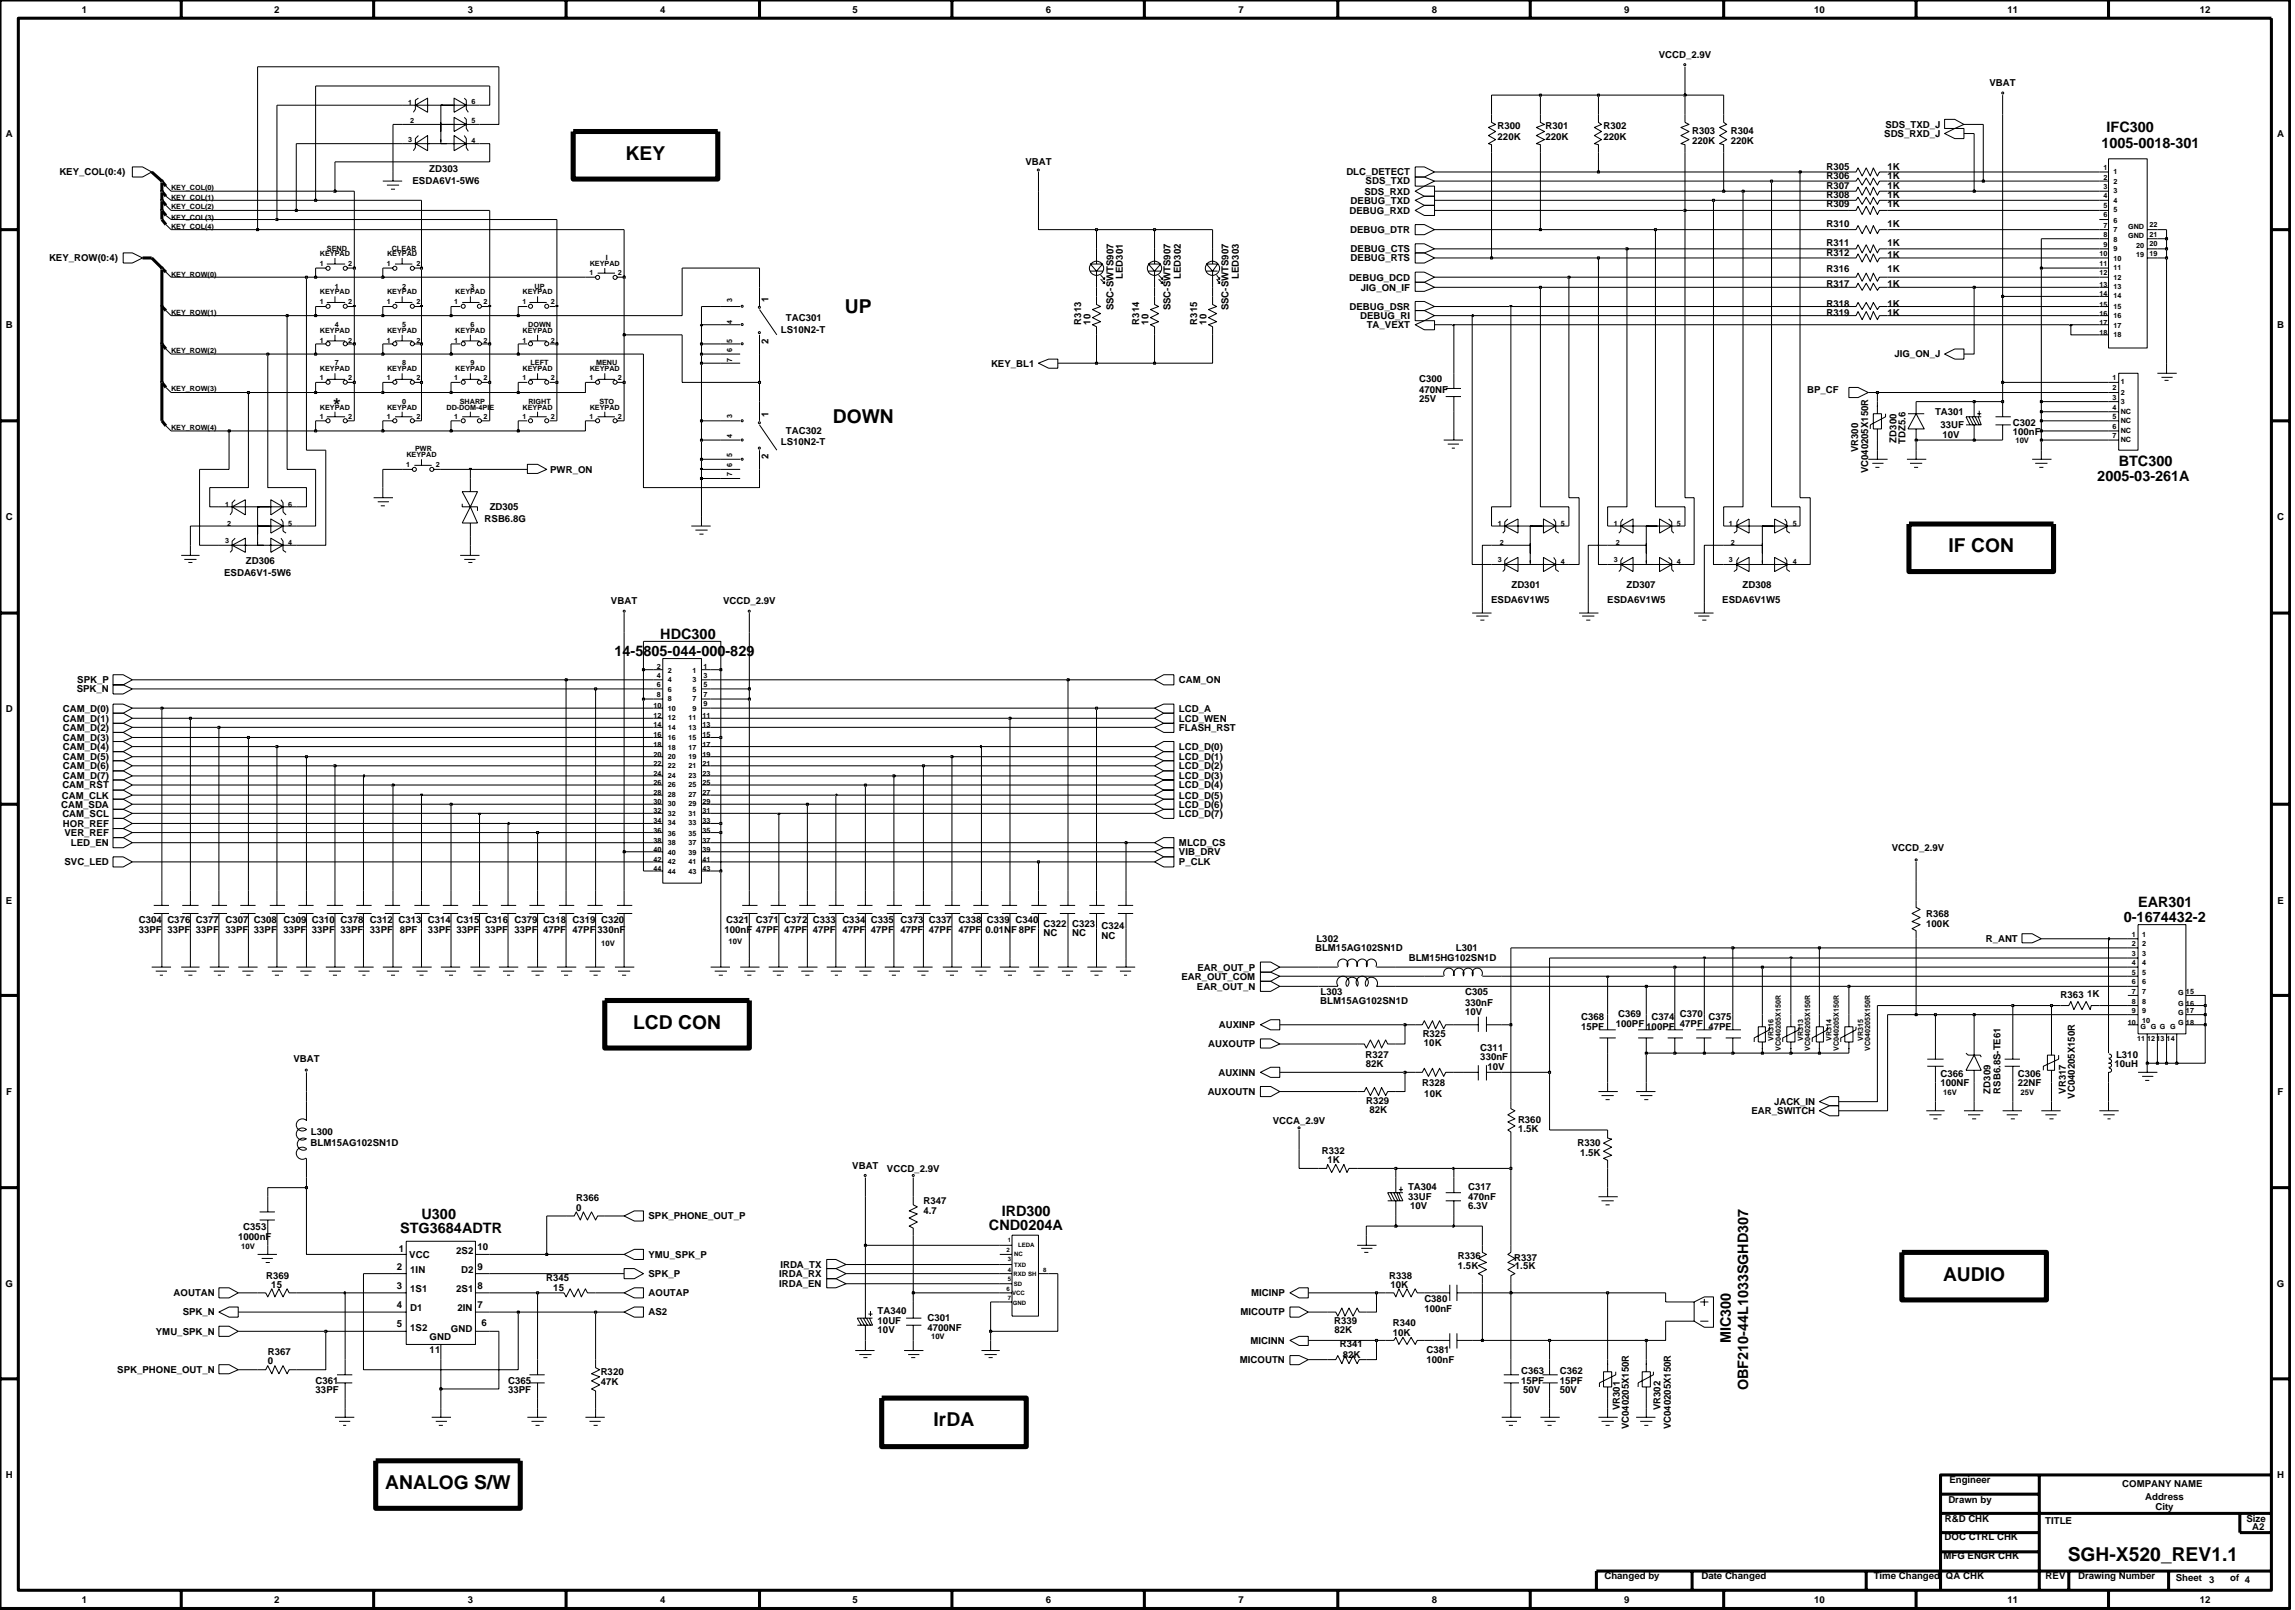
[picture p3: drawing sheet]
<svg xmlns="http://www.w3.org/2000/svg" width="192mm" height="135mm" viewBox="0 0 192 135" stroke-linecap="round" stroke-linejoin="round" font-family="sans-serif">
<defs><g id="words">
<g font-size="1.6">
<text x="52.3" y="13.3">KEY</text>
<text x="70.6" y="26.2">UP</text>
<text x="27.9" y="34.4">*</text>
<text x="69.6" y="35.3">DOWN</text>
<text x="162.9" y="46.2">IF CON</text>
<text x="52.9" y="86">LCD CON</text>
<text x="162.5" y="107">AUDIO</text>
<text x="78.1" y="119.2">IrDA</text>
<text x="32.2" y="124.4">ANALOG S/W</text>
<text x="172.9" y="130.5">SGH-X520_REV1.1</text>
</g>
<g font-size="1.2">
<text x="176.1" y="11">IFC300</text>
<text x="175.7" y="12.3">1005-0018-301</text>
<text x="175.4" y="40.2">2005-03-261A</text>
<text x="177.2" y="39">BTC300</text>
<text x="55.2" y="53.4">HDC300</text>
<text x="51.4" y="54.8">14-5805-044-000-829</text>
<text x="177.6" y="77">0-1674432-2</text>
<text x="178.8" y="75.8">EAR301</text>
<text x="35.2" y="101.9">U300</text>
<text x="83.8" y="101.6">IRD300</text>
<text x="33.5" y="103.1">STG3684ADTR</text>
<text x="82.7" y="102.8">CND0204A</text>
<text x="144.7" y="112.3" transform="rotate(-90 144.7 112.3)">MIC300</text>
<text x="146.2" y="116.2" transform="rotate(-90 146.2 116.2)">OBF210-44L1033SGHD307</text>
</g>
<g font-size=".8">
<text x="6.8" y="1">1</text>
<text x="22.9" y="1">2</text>
<text x="39.1" y="1">3</text>
<text x="55.2" y="1">4</text>
<text x="71.3" y="1">5</text>
<text x="87.5" y="1">6</text>
<text x="103.6" y="1">7</text>
<text x="119.7" y="1">8</text>
<text x="135.8" y="1">9</text>
<text x="138.7" y="4.8">VCCD_2.9V</text>
<text x="151.7" y="1">10</text>
<text x="167.9" y="1">11</text>
<text x="184" y="1">12</text>
<text x=".5" y="11.4">A</text>
<text x="125.2" y="11.7">220K</text>
<text x="125.2" y="10.8">R300</text>
<text x="129.2" y="11.7">220K</text>
<text x="129.2" y="10.8">R301</text>
<text x="134.1" y="10.8">R302</text>
<text x="134.1" y="11.7">220K</text>
<text x="141.5" y="11.2">R303</text>
<text x="144.7" y="11.2">R304</text>
<text x="157.6" y="11.4">SDS_RXD_J</text>
<text x="157.7" y="10.7">SDS_TXD_J</text>
<text x="166.4" y="7.2">VBAT</text>
<text x="190.4" y="11.4">A</text>
<text x="5" y="14.7">KEY_COL(0:4)</text>
<text x="34.5" y="15.4">ESDA6V1-5W6</text>
<text x="35.9" y="14.3">ZD303</text>
<text x="85.7" y="13.8">VBAT</text>
<text x="112.6" y="14.7">DLC_DETECT</text>
<text x="112.9" y="17.9">DEBUG_RXD</text>
<text x="112.9" y="17">DEBUG_TXD</text>
<text x="114.1" y="16.3">SDS_RXD</text>
<text x="114.2" y="15.4">SDS_TXD</text>
<text x="141.5" y="12">220K</text>
<text x="144.7" y="12">220K</text>
<text x="152.7" y="17.3">R309</text>
<text x="152.7" y="15.8">R307</text>
<text x="152.7" y="15">R306</text>
<text x="152.7" y="14.2">R305</text>
<text x="152.7" y="16.6">R308</text>
<text x="157.8" y="15.8">1K</text>
<text x="157.8" y="15">1K</text>
<text x="157.8" y="14.2">1K</text>
<text x="157.8" y="17.3">1K</text>
<text x="157.8" y="16.6">1K</text>
<text x="4.1" y="21.8">KEY_ROW(0:4)</text>
<text x="93.9" y="23.3" transform="rotate(-90 93.9 23.3)">LED301</text>
<text x="98.7" y="23.3" transform="rotate(-90 98.7 23.3)">LED302</text>
<text x="103.6" y="23.3" transform="rotate(-90 103.6 23.3)">LED303</text>
<text x="112.8" y="23.5">DEBUG_DCD</text>
<text x="112.9" y="19.5">DEBUG_DTR</text>
<text x="112.9" y="21.8">DEBUG_RTS</text>
<text x="112.9" y="21.1">DEBUG_CTS</text>
<text x="152.7" y="22.7">R316</text>
<text x="152.7" y="21.4">R312</text>
<text x="152.7" y="18.9">R310</text>
<text x="152.7" y="20.5">R311</text>
<text x="157.8" y="21.6">1K</text>
<text x="157.8" y="22.7">1K</text>
<text x="157.8" y="18.9">1K</text>
<text x="157.8" y="20.5">1K</text>
<text x=".5" y="27.4">B</text>
<text x="64.3" y="28.8" transform="rotate(-90 64.3 28.8)">2</text>
<text x="64.3" y="25.3" transform="rotate(-90 64.3 25.3)">1</text>
<text x="65.3" y="27.8">LS10N2-T</text>
<text x="65.7" y="26.8">TAC301</text>
<text x="90.4" y="27.1" transform="rotate(-90 90.4 27.1)">R313</text>
<text x="91.2" y="27.1" transform="rotate(-90 91.2 27.1)">10</text>
<text x="93.1" y="25.9" transform="rotate(-90 93.1 25.9)">SSC-SWTS907</text>
<text x="95.3" y="27.1" transform="rotate(-90 95.3 27.1)">R314</text>
<text x="96" y="27.1" transform="rotate(-90 96 27.1)">10</text>
<text x="97.9" y="25.9" transform="rotate(-90 97.9 25.9)">SSC-SWTS907</text>
<text x="100.1" y="27.1" transform="rotate(-90 100.1 27.1)">R315</text>
<text x="100.9" y="27.1" transform="rotate(-90 100.9 27.1)">10</text>
<text x="102.7" y="25.9" transform="rotate(-90 102.7 25.9)">SSC-SWTS907</text>
<text x="112.9" y="25.9">DEBUG_DSR</text>
<text x="113.7" y="26.7">DEBUG_RI</text>
<text x="113.8" y="24.3">JIG_ON_IF</text>
<text x="114.3" y="27.4">TA_VEXT</text>
<text x="152.7" y="26.4">R319</text>
<text x="152.7" y="24">R317</text>
<text x="152.7" y="25.6">R318</text>
<text x="157.8" y="26.4">1K</text>
<text x="157.8" y="24">1K</text>
<text x="157.8" y="25.6">1K</text>
<text x="158.4" y="29.9">JIG_ON_J</text>
<text x="190.4" y="27.4">B</text>
<text x="64.3" y="34.8" transform="rotate(-90 64.3 34.8)">1</text>
<text x="82.9" y="30.6">KEY_BL1</text>
<text x="118.7" y="32">C300</text>
<text x="118.7" y="32.8">470NF</text>
<text x="118.7" y="33.6">25V</text>
<text x="151.1" y="32.8">BP_CF</text>
<text x="161.8" y="34.7">TA301</text>
<text x="162.3" y="35.8">33UF</text>
<text x="168.3" y="35.6">C302</text>
<text x="46" y="39.5">PWR_ON</text>
<text x="64.3" y="38.3" transform="rotate(-90 64.3 38.3)">2</text>
<text x="65.3" y="37.2">LS10N2-T</text>
<text x="65.7" y="36.3">TAC302</text>
<text x="155.4" y="37.8" transform="rotate(-90 155.4 37.8)">VR300</text>
<text x="156.2" y="39.6" transform="rotate(-90 156.2 39.6)">VC040205X150R</text>
<text x="158.6" y="37" transform="rotate(-90 158.6 37)">ZD300</text>
<text x="159.4" y="37.1" transform="rotate(-90 159.4 37.1)">TDZ5.6</text>
<text x="162.4" y="36.6">10V</text>
<text x="168.3" y="36.4">100nF</text>
<text x=".5" y="43.5">C</text>
<text x="20.6" y="47.2">ZD306</text>
<text x="40.5" y="43.6">RSB6.8G</text>
<text x="41" y="42.6">ZD305</text>
<text x="190.4" y="43.5">C</text>
<text x="18.7" y="48.2">ESDA6V1-5W6</text>
<text x="51.1" y="50.5">VBAT</text>
<text x="60.5" y="50.5">VCCD_2.9V</text>
<text x="124.7" y="50.4">ESDA6V1W5</text>
<text x="126.4" y="49.2">ZD301</text>
<text x="134.4" y="50.4">ESDA6V1W5</text>
<text x="136" y="49.2">ZD307</text>
<text x="144" y="50.4">ESDA6V1W5</text>
<text x="145.7" y="49.2">ZD308</text>
<text x=".5" y="59.5">D</text>
<text x="5.3" y="59.5">CAM_D(0)</text>
<text x="6.4" y="57.9">SPK_N</text>
<text x="6.5" y="57.1">SPK_P</text>
<text x="98.6" y="57.1">CAM_ON</text>
<text x="98.6" y="59.5">LCD_A</text>
<text x="5.2" y="65.9">CAM_RST</text>
<text x="5.3" y="65.1">CAM_D(7)</text>
<text x="5.3" y="64.3">CAM_D(6)</text>
<text x="5.3" y="63.5">CAM_D(5)</text>
<text x="5.3" y="62.7">CAM_D(4)</text>
<text x="5.3" y="61.9">CAM_D(3)</text>
<text x="5.3" y="61.1">CAM_D(2)</text>
<text x="5.3" y="60.3">CAM_D(1)</text>
<text x="98.6" y="65.9">LCD_D(4)</text>
<text x="98.6" y="65.1">LCD_D(3)</text>
<text x="98.6" y="64.3">LCD_D(2)</text>
<text x="98.6" y="63.5">LCD_D(1)</text>
<text x="98.6" y="62.7">LCD_D(0)</text>
<text x="98.6" y="61.1">FLASH_RST</text>
<text x="98.6" y="60.3">LCD_WEN</text>
<text x="5.1" y="67.5">CAM_SDA</text>
<text x="5.2" y="66.7">CAM_CLK</text>
<text x="5.2" y="68.3">CAM_SCL</text>
<text x="5.3" y="69.1">HOR_REF</text>
<text x="5.4" y="69.9">VER_REF</text>
<text x="5.9" y="70.7">LED_EN</text>
<text x="98.6" y="71.5">VIB_DRV</text>
<text x="98.6" y="68.3">LCD_D(7)</text>
<text x="98.6" y="67.5">LCD_D(6)</text>
<text x="98.6" y="66.7">LCD_D(5)</text>
<text x="98.6" y="70.7">MLCD_CS</text>
<text x="158.2" y="71.1">VCCD_2.9V</text>
<text x=".5" y="75.5">E</text>
<text x="5.4" y="72.3">SVC_LED</text>
<text x="11.6" y="77.2">C304 C376 C377 C307 C308 C309 C310 C378 C312 C313 C314 C315 C316 C379 C318 C319 C320</text>
<text x="60.7" y="77.2">C321 C371 C372 C333 C334 C335 C373 C337 C338 C339 C340</text>
<text x="87.3" y="77.4">C322 C323</text>
<text x="92.1" y="77.6">C324</text>
<text x="98.6" y="72.3">P_CLK</text>
<text x="161.1" y="76.6">R368</text>
<text x="161.1" y="77.4">100K</text>
<text x="190.4" y="75.5">E</text>
<text x="11.6" y="78">33PF</text>
<text x="14" y="78">33PF 33PF</text>
<text x="18.8" y="78">33PF</text>
<text x="21.2" y="78">33PF</text>
<text x="23.7" y="78">33PF</text>
<text x="26.1" y="78">33PF</text>
<text x="28.5" y="78">33PF</text>
<text x="30.9" y="78">33PF</text>
<text x="33.4" y="78">8PF</text>
<text x="35.8" y="78">33PF</text>
<text x="38.2" y="78">33PF</text>
<text x="40.6" y="78">33PF</text>
<text x="43" y="78">33PF</text>
<text x="45.4" y="78">47PF</text>
<text x="47.9" y="78">47PF</text>
<text x="50" y="78">330nF</text>
<text x="60.6" y="78">100nF 47PF</text>
<text x="65.6" y="78">47PF</text>
<text x="68" y="78">47PF</text>
<text x="70.4" y="78">47PF</text>
<text x="72.8" y="78">47PF</text>
<text x="75.3" y="78">47PF</text>
<text x="77.7" y="78">47PF</text>
<text x="80.1" y="78">47PF</text>
<text x="82.4" y="78">0.01NF 8PF</text>
<text x="87.3" y="78.2">NC</text>
<text x="89.6" y="78.2">NC</text>
<text x="92.1" y="78.5">NC</text>
<text x="98.8" y="81.9">EAR_OUT_COM</text>
<text x="100.1" y="82.7">EAR_OUT_N</text>
<text x="100.1" y="81.1">EAR_OUT_P</text>
<text x="110" y="79.5">BLM15AG102SN1D</text>
<text x="110.1" y="78.7">L302</text>
<text x="110.4" y="83.9">BLM15AG102SN1D</text>
<text x="110.4" y="83.1">L303</text>
<text x="117.8" y="80.4">BLM15HG102SN1D</text>
<text x="121.7" y="79.5">L301</text>
<text x="122.5" y="83.2">C305</text>
<text x="166.1" y="78.7">R_ANT</text>
<text x="172.3" y="83.4">R363</text>
<text x="174.5" y="83.4">1K</text>
<text x="24.5" y="88.7">VBAT</text>
<text x="101" y="87.5">AUXOUTP</text>
<text x="101.9" y="89.9">AUXINN</text>
<text x="101.9" y="85.9">AUXINP</text>
<text x="114.2" y="88.4">R327</text>
<text x="114.2" y="89.2">82K</text>
<text x="119" y="86.6">R325</text>
<text x="119.1" y="87.4">10K</text>
<text x="122.5" y="84.8">10V</text>
<text x="122.5" y="84">330nF</text>
<text x="123.8" y="88.6">330nF</text>
<text x="123.8" y="87.8">C311</text>
<text x="124.4" y="89.5">10V</text>
<text x="132.2" y="86.1">15PF</text>
<text x="132.2" y="85.2">C368</text>
<text x="135.1" y="85.8">100PF</text>
<text x="135.3" y="85">C369</text>
<text x="137.7" y="86.1">100PF</text>
<text x="138.1" y="85.2">C374 C370 C375</text>
<text x="140.5" y="85.8">47PF</text>
<text x="142.9" y="86.1">47PF</text>
<text x="176.8" y="89.2">10uH</text>
<text x="176.9" y="88.4">L310</text>
<text x=".5" y="91.5">F</text>
<text x="26" y="95.7">BLM15AG102SN1D</text>
<text x="26" y="94.9">L300</text>
<text x="101" y="91.5">AUXOUTN</text>
<text x="106.4" y="94">VCCA_2.9V</text>
<text x="114.3" y="92.2">R329</text>
<text x="114.5" y="93">82K</text>
<text x="118.9" y="90.8">R328</text>
<text x="119.1" y="91.7">10K</text>
<text x="126.9" y="93.8">R360</text>
<text x="126.9" y="94.6">1.5K</text>
<text x="131.9" y="95.8">R330</text>
<text x="146.5" y="93.1">EAR_SWITCH</text>
<text x="148.3" y="92.4">JACK_IN</text>
<text x="162.3" y="90.8">100NF</text>
<text x="162.3" y="90">C366</text>
<text x="166.4" y="91.4" transform="rotate(-90 166.4 91.4)">ZD309</text>
<text x="167.3" y="91.4" transform="rotate(-90 167.3 91.4)">RSB6.8S-TE61</text>
<text x="168.7" y="90.8">22NF</text>
<text x="168.7" y="90">C306</text>
<text x="172.7" y="91.4" transform="rotate(-90 172.7 91.4)">VR317</text>
<text x="173.5" y="91.8" transform="rotate(-90 173.5 91.8)">VC040205X150R</text>
<text x="190.5" y="91.5">F</text>
<text x="48.2" y="101.2">0</text>
<text x="48.2" y="100.4">R366</text>
<text x="54.2" y="101.9">SPK_PHONE_OUT_P</text>
<text x="71.3" y="97.7">VBAT</text>
<text x="74.2" y="97.9">VCCD_2.9V</text>
<text x="77.2" y="101.5">4.7</text>
<text x="77.2" y="100.6">R347</text>
<text x="110.5" y="96.5">R332</text>
<text x="111" y="97.2">1K</text>
<text x="117.7" y="99.4">TA304</text>
<text x="117.7" y="100.3">33UF</text>
<text x="117.9" y="101">10V</text>
<text x="122.8" y="100.3">470nF</text>
<text x="122.8" y="101">6.3V</text>
<text x="122.8" y="99.4">C317</text>
<text x="132.1" y="96.6">1.5K</text>
<text x=".5" y="107.6">G</text>
<text x="19.9" y="103.7">1000nF</text>
<text x="20.3" y="102.8">C353</text>
<text x="22.3" y="106.9">R369</text>
<text x="22.7" y="107.6">15</text>
<text x="33.2" y="106.1">2</text>
<text x="33.2" y="107.7">3</text>
<text x="33.4" y="104.7">1</text>
<text x="34.2" y="105.1">VCC</text>
<text x="34.3" y="106.4">1IN</text>
<text x="34.3" y="108">1S1</text>
<text x="38.2" y="108">2S1</text>
<text x="38.2" y="104.8">2S2</text>
<text x="38.6" y="106.4">D2</text>
<text x="39.9" y="107.7">8</text>
<text x="39.9" y="104.5">10</text>
<text x="39.9" y="106.1">9</text>
<text x="45.7" y="107">R345</text>
<text x="46.3" y="107.9">15</text>
<text x="54.2" y="105.1">YMU_SPK_P</text>
<text x="54.2" y="106.7">SPK_P</text>
<text x="65.2" y="106.7">IRDA_RX</text>
<text x="65.2" y="107.6">IRDA_EN</text>
<text x="65.3" y="106">IRDA_TX</text>
<text x="116.2" y="106.9">R338</text>
<text x="116.3" y="107.6">10K</text>
<text x="121.9" y="105.3">R336</text>
<text x="121.9" y="106">1.5K</text>
<text x="126.6" y="105.4">R337</text>
<text x="126.7" y="106">1.5K</text>
<text x="190.4" y="107.6">G</text>
<text x="13" y="111.6">YMU_SPK_N</text>
<text x="14.5" y="108.3">AOUTAN</text>
<text x="15.3" y="109.9">SPK_N</text>
<text x="22.4" y="113.2">R367</text>
<text x="22.4" y="114">0</text>
<text x="33.2" y="110.9">5</text>
<text x="33.2" y="109.3">4</text>
<text x="34.3" y="111.2">1S2</text>
<text x="34.3" y="109.6">D1</text>
<text x="35.9" y="112">GND</text>
<text x="35.9" y="113.1">11</text>
<text x="37.7" y="111.3">GND</text>
<text x="38.2" y="109.6">2IN</text>
<text x="39.9" y="109.3">7</text>
<text x="40.3" y="110.8">6</text>
<text x="54.2" y="109.9">AS2</text>
<text x="54.2" y="108.3">AOUTAP</text>
<text x="73.4" y="111.4">10V</text>
<text x="73.4" y="109.8">TA340</text>
<text x="73.4" y="110.7">10UF</text>
<text x="77.6" y="111.3">4700NF</text>
<text x="77.6" y="110.4">C301</text>
<text x="103.7" y="113.9">MICOUTN</text>
<text x="103.7" y="109.9">MICOUTP</text>
<text x="104.6" y="112.3">MICINN</text>
<text x="104.6" y="108.3">MICINP</text>
<text x="111.6" y="110.7">R339</text>
<text x="111.6" y="111.4">82K</text>
<text x="112" y="112.6">R341</text>
<text x="112.3" y="113.5">82K</text>
<text x="116.5" y="111.7">10K</text>
<text x="116.5" y="110.8">R340</text>
<text x="119.1" y="109.7">100nF</text>
<text x="119.1" y="108.8">C380</text>
<text x="119.3" y="113.9">100nF</text>
<text x="119.3" y="113">C381</text>
<text x="9.8" y="114.8">SPK_PHONE_OUT_N</text>
<text x="26.4" y="115.6">C361</text>
<text x="26.4" y="116.4">33PF</text>
<text x="42.5" y="115.6">C365</text>
<text x="42.5" y="116.4">33PF</text>
<text x="50.2" y="114.9">R320</text>
<text x="50.2" y="115.7">47K</text>
<text x="127.2" y="115.7">15PF</text>
<text x="127.2" y="114.8">C363</text>
<text x="127.4" y="116.4">50V</text>
<text x="130.4" y="116.4">50V</text>
<text x="130.4" y="115.7">15PF</text>
<text x="130.4" y="114.8">C362</text>
<text x="135.5" y="117.9" transform="rotate(-90 135.5 117.9)">VR301</text>
<text x="136.2" y="119.5" transform="rotate(-90 136.2 119.5)">VC040205X150R</text>
<text x="138.9" y="117.9" transform="rotate(-90 138.9 117.9)">VR302</text>
<text x="139.7" y="119.5" transform="rotate(-90 139.7 119.5)">VC040205X150R</text>
<text x=".5" y="123.6">H</text>
<text x="162.9" y="125.6">Drawn by</text>
<text x="163" y="124">Engineer</text>
<text x="177.5" y="124.3">COMPANY NAME</text>
<text x="179.4" y="125.3">Address</text>
<text x="190.4" y="123.6">H</text>
<text x="134.2" y="131.9">Changed by</text>
<text x="142.3" y="131.9">Date Changed</text>
<text x="156.7" y="131.9">Time Changed</text>
<text x="162.5" y="130.3">MFG ENGR CHK</text>
<text x="162.6" y="128.7">DOC CTRL CHK</text>
<text x="162.6" y="127.2">R&amp;D CHK</text>
<text x="162.7" y="131.9">QA CHK</text>
<text x="171" y="127.4">TITLE</text>
<text x="171.1" y="131.9">REV</text>
<text x="173.8" y="131.9">Drawing Number</text>
<text x="180.2" y="126.2">City</text>
<text x="187.9" y="127.2">Size</text>
<text x="188.3" y="127.8">A2</text>
<text x="6.8" y="134">1</text>
<text x="22.9" y="134">2</text>
<text x="39.1" y="134">3</text>
<text x="55.2" y="134">4</text>
<text x="71.3" y="134">5</text>
<text x="87.5" y="134">6</text>
<text x="103.6" y="134">7</text>
<text x="119.7" y="134">8</text>
<text x="135.8" y="134">9</text>
<text x="151.7" y="134">10</text>
<text x="167.9" y="134">11</text>
<text x="181.9" y="132.1">Sheet</text>
<text x="184" y="134">12</text>
<text x="184.7" y="132.3">3</text>
<text x="186.5" y="132.1">of</text>
<text x="187.7" y="132.3">4</text>
</g>
<g font-size=".6">
<text x="34.1" y="8.8">1</text>
<text x="34.1" y="11.8">3</text>
<text x="34.3" y="10.3">2</text>
<text x="39.4" y="11.9">4</text>
<text x="39.4" y="10.3">5</text>
<text x="39.4" y="8.7">6</text>
<text x="14.3" y="16.7">KEY_COL(1)</text>
<text x="14.3" y="15.9">KEY_COL(0)</text>
<text x="14.3" y="17.5">KEY_COL(2)</text>
<text x="175.9" y="15">2</text>
<text x="175.9" y="15.8">3</text>
<text x="175.9" y="16.6">4</text>
<text x="175.9" y="17.4">5</text>
<text x="175.9" y="14.2">1</text>
<text x="176.7" y="15.4">2</text>
<text x="176.7" y="16.1">3</text>
<text x="176.7" y="17">4</text>
<text x="176.7" y="17.8">5</text>
<text x="176.7" y="14.5">1</text>
<text x="14.3" y="19.1">KEY_COL(4)</text>
<text x="14.3" y="18.3">KEY_COL(3)</text>
<text x="14.3" y="23.2">KEY_ROW(0)</text>
<text x="26.7" y="22.2">1</text>
<text x="26.7" y="21.4">KEYPAD</text>
<text x="27.3" y="21">SEND</text>
<text x="29.1" y="22.2">2</text>
<text x="32.4" y="22.2">1</text>
<text x="32.4" y="21.4">KEYPAD</text>
<text x="32.8" y="21">CLEAR</text>
<text x="34.8" y="22.2">2</text>
<text x="49.3" y="23">1</text>
<text x="49.3" y="22.2">KEYPAD</text>
<text x="50.7" y="21.7">I</text>
<text x="51.7" y="23">2</text>
<text x="175.6" y="22.2">11</text>
<text x="175.6" y="23">12</text>
<text x="175.6" y="21.4">10</text>
<text x="175.9" y="20.6">9</text>
<text x="175.9" y="18.2">6</text>
<text x="175.9" y="19">7</text>
<text x="175.9" y="19.8">8</text>
<text x="176.7" y="21">9</text>
<text x="176.7" y="18.6">6</text>
<text x="176.7" y="19.4">7</text>
<text x="176.7" y="20.2">8</text>
<text x="176.7" y="23.4">12</text>
<text x="176.7" y="21.8">10</text>
<text x="176.7" y="22.6">11</text>
<text x="178" y="19.1">GND</text>
<text x="178" y="19.9">GND</text>
<text x="178.6" y="20.7">20</text>
<text x="178.6" y="21.5">19</text>
<text x="179.7" y="18.9">22</text>
<text x="179.7" y="19.8">21</text>
<text x="179.7" y="20.5">20</text>
<text x="179.7" y="21.4">19</text>
<text x="14.3" y="29.5">KEY_ROW(2)</text>
<text x="14.3" y="26.3">KEY_ROW(1)</text>
<text x="26.7" y="28.7">1</text>
<text x="26.7" y="25.4">1</text>
<text x="26.7" y="24.6">KEYPAD</text>
<text x="26.7" y="27.8">KEYPAD</text>
<text x="28" y="24.2">1</text>
<text x="28" y="27.3">4</text>
<text x="29.1" y="28.7">2</text>
<text x="29.1" y="25.4">2</text>
<text x="32.4" y="25.4">1</text>
<text x="32.4" y="28.7">1</text>
<text x="32.4" y="24.6">KEYPAD</text>
<text x="32.4" y="27.8">KEYPAD</text>
<text x="33.6" y="24.2">2</text>
<text x="33.6" y="27.3">5</text>
<text x="34.8" y="25.4">2</text>
<text x="34.8" y="28.7">2</text>
<text x="38" y="28.7">1</text>
<text x="38" y="25.4">1</text>
<text x="38.1" y="27.8">KEYPAD</text>
<text x="38.1" y="24.6">KEYPAD</text>
<text x="39.3" y="27.3">6</text>
<text x="39.3" y="24.2">3</text>
<text x="40.4" y="28.7">2</text>
<text x="40.4" y="25.4">2</text>
<text x="43.7" y="28.7">1</text>
<text x="43.7" y="25.4">1</text>
<text x="43.7" y="24.6">KEYPAD</text>
<text x="43.7" y="27.8">KEYPAD</text>
<text x="44.2" y="27.3">DOWN</text>
<text x="44.7" y="24.2">UP</text>
<text x="46.1" y="28.7">2</text>
<text x="46.1" y="25.4">2</text>
<text x="61.2" y="29.4" transform="rotate(-90 61.2 29.4)">6</text>
<text x="61.2" y="28.7" transform="rotate(-90 61.2 28.7)">5</text>
<text x="61.2" y="27.1" transform="rotate(-90 61.2 27.1)">4</text>
<text x="61.2" y="25.3" transform="rotate(-90 61.2 25.3)">3</text>
<text x="175.6" y="24">13</text>
<text x="175.6" y="24.8">14</text>
<text x="175.6" y="25.6">15</text>
<text x="175.6" y="26.4">16</text>
<text x="175.6" y="27.1">17</text>
<text x="175.6" y="28">18</text>
<text x="176.7" y="24.2">13</text>
<text x="176.7" y="24.9">14</text>
<text x="176.7" y="25.8">15</text>
<text x="176.7" y="26.5">16</text>
<text x="176.7" y="27.4">17</text>
<text x="176.7" y="28.2">18</text>
<text x="14.3" y="35.9">KEY_ROW(4)</text>
<text x="14.3" y="32.7">KEY_ROW(3)</text>
<text x="26.7" y="35">1</text>
<text x="26.7" y="31.8">1</text>
<text x="26.7" y="34.2">KEYPAD</text>
<text x="26.7" y="31">KEYPAD</text>
<text x="28" y="30.5">7</text>
<text x="29.1" y="35">2</text>
<text x="29.1" y="31.8">2</text>
<text x="32.4" y="31.8">1</text>
<text x="32.4" y="35">1</text>
<text x="32.4" y="34.2">KEYPAD</text>
<text x="32.4" y="31">KEYPAD</text>
<text x="33.6" y="30.5">8</text>
<text x="33.6" y="33.7">0</text>
<text x="34.8" y="31.8">2</text>
<text x="34.8" y="35">2</text>
<text x="37.3" y="34.2">DD-DOM-4PIE</text>
<text x="38" y="31.8">1</text>
<text x="38" y="35">1</text>
<text x="38.1" y="31">KEYPAD</text>
<text x="38.4" y="33.7">SHARP</text>
<text x="39.3" y="30.5">9</text>
<text x="40.4" y="31.8">2</text>
<text x="40.4" y="35">2</text>
<text x="43.7" y="35">1</text>
<text x="43.7" y="31.8">1</text>
<text x="43.7" y="34.2">KEYPAD</text>
<text x="43.7" y="31">KEYPAD</text>
<text x="44.2" y="33.7">RIGHT</text>
<text x="44.4" y="30.5">LEFT</text>
<text x="46.1" y="35">2</text>
<text x="46.1" y="31.8">2</text>
<text x="49.3" y="35">1</text>
<text x="49.3" y="31.8">1</text>
<text x="49.3" y="31">KEYPAD</text>
<text x="49.3" y="34.2">KEYPAD</text>
<text x="49.9" y="30.5">MENU</text>
<text x="50.1" y="33.7">STO</text>
<text x="51.7" y="35">2</text>
<text x="51.7" y="31.8">2</text>
<text x="61.2" y="34.9" transform="rotate(-90 61.2 34.9)">3</text>
<text x="61.2" y="30.3" transform="rotate(-90 61.2 30.3)">7</text>
<text x="176.7" y="31.8">1</text>
<text x="176.7" y="32.6">2</text>
<text x="176.7" y="33.4">3</text>
<text x="176.7" y="34.2">4</text>
<text x="176.7" y="35">5</text>
<text x="176.7" y="35.8">6</text>
<text x="177.3" y="32.1">1</text>
<text x="177.3" y="33">2</text>
<text x="177.3" y="33.7">3</text>
<text x="177.3" y="34.6">NC</text>
<text x="177.3" y="35.3">NC</text>
<text x="34" y="39.1">1</text>
<text x="34" y="38.2">KEYPAD</text>
<text x="34.7" y="37.7">PWR</text>
<text x="36.4" y="39.1">2</text>
<text x="61.2" y="39.8" transform="rotate(-90 61.2 39.8)">7</text>
<text x="61.2" y="39.1" transform="rotate(-90 61.2 39.1)">6</text>
<text x="61.2" y="38.2" transform="rotate(-90 61.2 38.2)">5</text>
<text x="61.2" y="36.6" transform="rotate(-90 61.2 36.6)">4</text>
<text x="168.5" y="37.1">10V</text>
<text x="176.7" y="36.6">7</text>
<text x="177.3" y="36.2">NC</text>
<text x="177.3" y="36.9">NC</text>
<text x="18.8" y="42.4">1</text>
<text x="18.8" y="45.4">3</text>
<text x="19" y="44">2</text>
<text x="24.1" y="45.6">4</text>
<text x="24.1" y="44">5</text>
<text x="24.1" y="42.4">6</text>
<text x="125.2" y="44">1</text>
<text x="125.2" y="47">3</text>
<text x="125.4" y="45.6">2</text>
<text x="130.5" y="47.2">4</text>
<text x="130.5" y="44">5</text>
<text x="134.9" y="47">3</text>
<text x="134.9" y="44">1</text>
<text x="135.1" y="45.6">2</text>
<text x="140.2" y="47.2">4</text>
<text x="140.2" y="44">5</text>
<text x="144.6" y="47">3</text>
<text x="144.6" y="44">1</text>
<text x="144.7" y="45.6">2</text>
<text x="149.9" y="47.2">4</text>
<text x="149.9" y="44">5</text>
<text x="54.7" y="59.2">10</text>
<text x="54.9" y="57.4">6</text>
<text x="54.9" y="58.3">8</text>
<text x="54.9" y="56.6">4</text>
<text x="54.9" y="55.9">2</text>
<text x="55.8" y="57">4</text>
<text x="55.8" y="56.2">2</text>
<text x="55.8" y="57.8">6</text>
<text x="55.8" y="58.6">8</text>
<text x="55.8" y="59.4">10</text>
<text x="57.9" y="57.8">5</text>
<text x="57.9" y="58.6">7</text>
<text x="57.9" y="59.4">9</text>
<text x="57.9" y="57">3</text>
<text x="57.9" y="56.2">1</text>
<text x="58.8" y="57.4">5</text>
<text x="58.8" y="58.3">7</text>
<text x="58.8" y="56.6">3</text>
<text x="58.8" y="59">9</text>
<text x="58.8" y="55.9">1</text>
<text x="54.7" y="63.2">20</text>
<text x="54.7" y="64">22</text>
<text x="54.7" y="64.8">24</text>
<text x="54.7" y="65.6">26</text>
<text x="54.7" y="60">12</text>
<text x="54.7" y="60.8">14</text>
<text x="54.7" y="61.6">16</text>
<text x="54.7" y="62.4">18</text>
<text x="55.8" y="63.4">20</text>
<text x="55.8" y="64.2">22</text>
<text x="55.8" y="65">24</text>
<text x="55.8" y="65.8">26</text>
<text x="55.8" y="60.2">12</text>
<text x="55.8" y="61">14</text>
<text x="55.8" y="61.8">16</text>
<text x="55.8" y="62.7">18</text>
<text x="57.6" y="64.2">21</text>
<text x="57.6" y="65">23</text>
<text x="57.6" y="65.8">25</text>
<text x="57.6" y="61">13</text>
<text x="57.6" y="61.8">15</text>
<text x="57.6" y="62.7">17</text>
<text x="57.6" y="63.4">19</text>
<text x="57.6" y="60.2">11</text>
<text x="58.8" y="64">21</text>
<text x="58.8" y="64.8">23</text>
<text x="58.8" y="65.6">25</text>
<text x="58.8" y="60.8">13</text>
<text x="58.8" y="61.6">15</text>
<text x="58.8" y="62.4">17</text>
<text x="58.8" y="63.2">19</text>
<text x="58.8" y="60">11</text>
<text x="54.7" y="68.8">34</text>
<text x="54.7" y="69.6">36</text>
<text x="54.7" y="70.4">38</text>
<text x="54.7" y="71.2">40</text>
<text x="54.7" y="66.5">28</text>
<text x="54.7" y="67.2">30</text>
<text x="54.7" y="68">32</text>
<text x="55.8" y="69">34</text>
<text x="55.8" y="69.8">36</text>
<text x="55.8" y="70.6">38</text>
<text x="55.8" y="71.4">40</text>
<text x="55.8" y="66.6">28</text>
<text x="55.8" y="67.4">30</text>
<text x="55.8" y="68.2">32</text>
<text x="57.6" y="69.8">35</text>
<text x="57.6" y="70.6">37</text>
<text x="57.6" y="71.4">39</text>
<text x="57.6" y="66.6">27</text>
<text x="57.6" y="67.4">29</text>
<text x="57.6" y="68.2">31</text>
<text x="57.6" y="69">33</text>
<text x="58.8" y="69.6">35</text>
<text x="58.8" y="70.4">37</text>
<text x="58.8" y="71.2">39</text>
<text x="58.8" y="66.5">27</text>
<text x="58.8" y="67.2">29</text>
<text x="58.8" y="68">31</text>
<text x="58.8" y="68.8">33</text>
<text x="54.7" y="72">42</text>
<text x="54.7" y="72.8">44</text>
<text x="55.8" y="72.2">42</text>
<text x="55.8" y="73.1">44</text>
<text x="57.6" y="72.2">41</text>
<text x="57.6" y="73.1">43</text>
<text x="58.8" y="72">41</text>
<text x="58.8" y="72.8">43</text>
<text x="50.3" y="79.1">10V</text>
<text x="60.9" y="78.9">10V</text>
<text x="178.3" y="78.3">1</text>
<text x="178.3" y="79.1">2</text>
<text x="178.3" y="79.9">3</text>
<text x="178.3" y="80.7">4</text>
<text x="178.3" y="81.5">5</text>
<text x="178.3" y="82.3">6</text>
<text x="178.3" y="83.1">7</text>
<text x="178.3" y="83.9">8</text>
<text x="179.1" y="78.3">1</text>
<text x="179.1" y="79.1">2</text>
<text x="179.1" y="79.9">3</text>
<text x="179.1" y="80.7">4</text>
<text x="179.1" y="81.5">5</text>
<text x="179.1" y="82.3">6</text>
<text x="179.1" y="83.1">7</text>
<text x="179.1" y="83.9">8</text>
<text x="182.1" y="83.2">G</text>
<text x="182.8" y="83.1">15</text>
<text x="148.3" y="87" transform="rotate(-90 148.3 87)">VR316</text>
<text x="148.9" y="87.8" transform="rotate(-90 148.9 87.8)">VC040205X150R</text>
<text x="150.8" y="87" transform="rotate(-90 150.8 87)">VR313</text>
<text x="151.4" y="87.8" transform="rotate(-90 151.4 87.8)">VC040205X150R</text>
<text x="153.2" y="87" transform="rotate(-90 153.2 87)">VR314</text>
<text x="153.8" y="87.8" transform="rotate(-90 153.8 87.8)">VC040205X150R</text>
<text x="155.8" y="87" transform="rotate(-90 155.8 87)">VR315</text>
<text x="156.4" y="87.8" transform="rotate(-90 156.4 87.8)">VC040205X150R</text>
<text x="177.9" y="85.6">10</text>
<text x="178.3" y="84.6">9</text>
<text x="178.7" y="87">11</text>
<text x="179" y="86">G G G G</text>
<text x="179.1" y="85.5">10</text>
<text x="179.1" y="84.6">9</text>
<text x="179.6" y="87">1213 14</text>
<text x="182.1" y="84">G</text>
<text x="182.1" y="84.8">G</text>
<text x="182.1" y="85.6">G 18</text>
<text x="182.8" y="84">16</text>
<text x="182.8" y="84.6">17</text>
<text x="162.5" y="91.5">16V</text>
<text x="169" y="91.5">25V</text>
<text x="20.2" y="104.4">10V</text>
<text x="77.9" y="111.9">10V</text>
</g>
<g font-size=".5">
<text x="84.2" y="104.7">2</text>
<text x="84.2" y="107.9">6</text>
<text x="84.3" y="106.3">4</text>
<text x="84.3" y="107">5</text>
<text x="84.3" y="105.4">3</text>
<text x="84.3" y="103.8">1</text>
<text x="84.8" y="106.6">RXD SH</text>
<text x="84.8" y="107.5">SD</text>
<text x="84.8" y="105">NC</text>
<text x="84.8" y="105.9">TXD</text>
<text x="85.1" y="104.2">LEDA</text>
<text x="87.2" y="106.3">8</text>
<text x="84.3" y="108.6">7</text>
<text x="84.6" y="108.2">VCC</text>
<text x="84.7" y="109.1">GND</text>
</g>
</g></defs>
<g fill="none" stroke="#000" stroke-width=".08">
<path d="M11.1 14h.8l.8 .4-.8 .4h-.8zM13.9 15.6l.4 .4M13.9 18.8l.4 .4M13.9 18l.4 .3M13.9 16.4l.4 .3M13.9 17.2l.4 .4M32 15.1h1.6M32.4 15.5h1M32.7 15.8h.3M32.9 14.4v.7M33.6 12h6.5M33.6 8.8h6.5"/>
<path d="M33.6 10.4h6.5M34.7 8.8l1.1-.6v1.2zM34.7 12l1.1-.7v1.3zM35 8.2l-.3 .2v.7l-.1 .3M35 11.3l-.3 .3v.7l-.1 .3M36.9 8.8v3.2M38 11.3l1 .7-1 .6zM38 8.2l1 .6-1 .6zM38 9.8l1 .6-1 .6zM38.8 11.3l.2 .3v.7l.2 .3M38.8 8.2l.2 .2v.7l.2 .3M38.8 9.8l.2 .2v.7l.2 .3"/>
<path d="M86.8 14.4v1.6M118.3 16l.8-.4h.9v.8h-.9zM118.3 18.8h.8l.9 .4-.9 .4h-.8zM118.3 16.7l.8-.3h.9v.8h-.9zM118.3 14h.8l.9 .4-.9 .4h-.8zM118.3 14.8h.8l.9 .3-.9 .5h-.8zM118.3 17.6l.8-.4h.9v.8h-.9zM124.7 9.6v.6l.4 .2-.6 .3 .6 .3-.6 .3 .6 .4-.6 .3 .2 .1v.7M128.8 9.6v.6l.4 .2-.7 .3 .7 .3-.7 .3 .7 .4-.7 .3 .3 .1v.7M133.7 9.6v.6l.2 .2-.6 .3 .6 .3-.6 .3 .6 .4-.6 .3 .4 .1v.7M140.9 9.6v.6l.3 .2-.6 .3 .6 .3-.6 .3 .6 .4-.6 .3 .3 .1v.7M140.9 5.6v1.6"/>
<path d="M144.1 9.6v.6l.3 .2-.6 .3 .6 .3-.6 .3 .6 .4-.6 .3 .3 .1v.7M154.6 14.4h.6l.2-.4 .3 .7 .4-.7 .3 .7 .3-.7 .3 .7 .2-.3h.6M154.6 15.1h.6l.2-.2 .3 .6 .4-.6 .3 .6 .3-.6 .3 .6 .2-.4h.6M154.6 16h.6l.2-.4 .3 .7 .4-.7 .3 .7 .3-.7 .3 .7 .2-.3h.6M154.6 17.6h.6l.2-.4 .3 .7 .4-.7 .3 .7 .3-.7 .3 .7 .2-.3h.6M154.6 16.7h.6l.2-.2 .3 .6 .4-.6 .3 .6 .3-.6 .3 .6 .2-.4h.6M154.6 19.2h.6l.2-.3 .3 .6 .4-.6 .3 .6 .3-.6 .3 .6 .2-.3h.6M162.6 11.2l.9-.5h.7v.9h-.7zM162.6 10h.9l.7 .4-.7 .3h-.9zM167.5 7.9v1.7M175.6 14.4h.7M175.6 15.1h.7"/>
<path d="M175.6 16h.7M175.6 17.6h.7M175.6 20h.7M175.6 18.3h.7M175.6 19.2h.7M175.6 16.7h.7M176.3 13.3h3.3v15.8h-3.3zM179.6 20h.8M179.6 19.2h.8M10.3 21.1h.8l.8 .5-.8 .4h-.8zM13.9 32.4l.4 .4M13.9 29.2l.4 .4"/>
<path d="M13.9 35.6l.4 .4M13.9 22.7l.4 .5M13.9 26l.4 .4M26.4 25.6h.8M26.4 35.2h.8M26.4 28.7h.8M26.4 32h.8M26.4 22.4h.8M27.3 25.3h1.6M27.3 34.8h1.6M27.3 28.5h1.6M27.3 31.7h1.6"/>
<path d="M27.3 22.1h1.6M28 21.6v.5M28 24.8v.5M28 28v.5M28 31.2v.5M28 34.4v.4M29 25.6h.6M29 35.2h.6M29 28.7h.6M29 32h.6M29 22.4h.6M32 25.6h.9"/>
<path d="M32 35.2h.9M32 28.7h.9M32 32h.9M32 22.4h.9M33 25.3h1.5M33 34.8h1.5M33 28.5h1.5M33 31.7h1.5M33 22.1h1.5M33.6 21.6v.5M33.6 24.8v.5M33.6 28v.5"/>
<path d="M33.6 31.2v.5M33.6 34.4v.4M33.6 39.2h.9M34.7 25.6h.5M34.7 35.2h.5M34.7 28.7h.5M34.7 32h.5M34.7 22.4h.5M34.7 38.9h1.4M35.2 38.4v.5M36.3 39.2h.6M37.7 25.6h.8"/>
<path d="M37.7 35.2h.8M37.7 28.7h.8M37.7 32h.8M38.7 25.3h1.4M38.7 34.8h1.4M38.7 28.5h1.4M38.7 31.7h1.4M39.3 24.8v.5M39.3 28v.5M39.3 31.2v.5M39.3 34.4v.4M39.3 40v1.1"/>
<path d="M40.3 25.6h.7M40.3 35.2h.7M40.3 28.7h.7M40.3 32h.7M43.3 25.6h.8M43.3 35.2h.8M43.3 28.7h.8M43.3 32h.8M44.1 38.8h.9l.7 .4-.7 .4h-.9zM44.3 25.3h1.4M44.3 34.8h1.4M44.3 28.5h1.4"/>
<path d="M44.3 31.7h1.4M45 24.8v.5M45 28v.5M45 31.2v.5M45 34.4v.4M46 25.6h.6M46 35.2h.6M46 28.7h.6M46 32h.6M49 35.2h.8M49 32h.8M49 23.2h.8"/>
<path d="M50 34.8h1.4M50 31.7h1.4M50 22.8h1.4M50.6 22.4v.4M50.6 31.2v.5M50.6 34.4v.4M51.6 35.2h.6M51.6 32h.6M51.6 23.2h.6M60.3 38.4h1.6M60.3 25.6h1.6M60.3 35.2h1.6"/>
<path d="M60.3 28.7h1.6M60.3 36.8h1.6M60.3 27.1h1.6M60.3 29.6h1.6M60.3 30.4h1.6M60.3 39.2h1.6M60.3 40h1.6M63.5 25.9l1.5 2.1M63.5 24v1.6M63.5 28v1.6M63.5 33.6v1.6M63.5 37.6v1.6"/>
<path d="M63.5 35.5l1.5 2.1M86.8 30.4l.9-.4h.8v.8h-.8zM91.2 22.1h1l-.5 .6zM91.2 22.7h1M91.7 24.8v.6l.3 .2-.6 .3 .6 .3-.6 .3 .6 .4-.6 .2 .3 .2v.7M91.7 20.8v1.3M91.7 22.7v1.3M92 23.3l.4 .4M92 23l.4 .3M92.2 23.3h.2M92.4 23.5v.2h-.2M92.4 23.2v.1"/>
<path d="M96 22.1h1.1l-.6 .6zM96 22.7h1.1M96.5 24.8v.6l.4 .2-.7 .3 .7 .3-.7 .3 .7 .4-.7 .2 .3 .2v.7M96.5 20.8v1.3M96.5 22.7v1.3M96.9 23.3l.3 .4M96.9 23l.3 .3M97.1 23.7h.1M97.1 23.3h.1M97.2 23.2v.1M97.2 23.5v.2M100.9 22.1h.9l-.4 .6z"/>
<path d="M100.9 22.7h.9M101.4 24.8v.6l.3 .2-.6 .3 .6 .3-.6 .3 .6 .4-.6 .2 .3 .2v.7M101.4 20.8v1.3M101.4 22.7v1.3M101.7 23.3l.3 .4M101.7 23l.3 .3M101.8 23.3h.2M102 23.5v.2h-.2M102 23.2v.1M118.3 23.6h.8l.9 .4-.9 .4h-.8zM118.3 21.1h.8l.9 .5-.9 .4h-.8zM118.3 25.2h.8l.9 .4-.9 .4h-.8z"/>
<path d="M118.3 26h.8l.9 .4-.9 .4h-.8zM118.3 20.4h.8l.9 .4-.9 .3h-.8zM118.3 27.1l.8-.3h.9v.8h-.9zM118.3 22.7h.8l.9 .5-.9 .4h-.8zM120.7 36.8h1.6M120.9 32.5h1.3M120.9 33.1h1.3M121.1 37.1h.9M121.4 37.5h.3M121.6 31.2v1.3M121.6 33.1v1.3M121.6 36v.8"/>
<path d="M154.6 21.6h.6l.2-.4 .3 .7 .4-.7 .3 .7 .3-.7 .3 .7 .2-.3h.6M154.6 25.6h.6l.2-.3 .3 .6 .4-.6 .3 .6 .3-.6 .3 .6 .2-.3h.6M154.6 23.2h.6l.2-.4 .3 .7 .4-.7 .3 .7 .3-.7 .3 .7 .2-.3h.6M154.6 20.8h.6l.2-.3 .3 .6 .4-.6 .3 .6 .3-.6 .3 .6 .2-.3h.6M154.6 32.4h.8l.8 .4-.8 .4h-.8zM154.6 24h.6l.2-.3 .3 .6 .4-.6 .3 .6 .3-.6 .3 .6 .2-.3h.6M154.6 26.4h.6l.2-.4 .3 .7 .4-.7 .3 .7 .3-.7 .3 .7 .2-.3h.6M156.2 38.4h1.6M156.6 38.7h.9M156.7 34.6h.6v1.2h-.6zM156.8 39.1h.4M157 33.6v1"/>
<path d="M157 35.8v1M157 37.6v.8M157.7 34.6v.2l-1.3 .7v.3M159.5 38.4h1.6M159.5 34.6h1.4M159.7 38.7h1M160.1 39.1h.3M160.2 34.6l.7 1.2h-1.4zM160.2 33.6v1M160.2 35.8v1M160.2 37.6v.8M162.6 29.6l.9-.4h.7v.8h-.7z"/>
<path d="M164.7 34.8l.3 .7M164.9 34.8l.3 .7M165.1 33.6v1.2M165.1 35.5v1.3M165.2 34.8l.3 .7M165.3 34.6h.4M165.4 34.8l.3 .7h-1.3M165.5 34.3v.4M165.7 34.8h-1.3l.3 .7M166.9 34.8h1.2M166.9 35.5h1.2M167.5 33.6v1.2"/>
<path d="M167.5 35.5v1.3M169.9 38.4h1.6M170.2 38.7h1M170.5 39.1h.4M170.7 37.6v.8M175.6 25.6h.7M175.6 21.6h.7M175.6 23.2h.7M175.6 27.1h.7M175.6 22.4h.7M175.6 24h.7M175.6 20.8h.7"/>
<path d="M175.6 26.4h.7M175.6 28h.7M175.6 24.8h.7M176.3 35.2h.9M176.3 32h.9M176.3 36.8h.9M176.3 32.8h.9M176.3 33.6h.9M176.3 34.4h.9M176.3 36h.9M177.2 31.2h1.6v6.4h-1.6zM179.6 21.6h.8"/>
<path d="M179.6 20.8h.8M180.4 31.2h1.6M180.7 31.5h1M181 31.8h.3M181.2 30.4v.8M9.5 57.2h.8l.8 .4-.8 .4h-.8zM9.5 56.4h.8l.8 .4-.8 .4h-.8zM9.5 59.6h.8l.8 .4-.8 .5h-.8zM9.5 58.8h.8l.8 .4-.8 .4h-.8zM15.2 46.4h1.5M15.4 46.8h1M15.8 47h.3"/>
<path d="M15.9 45.6v.8M18.3 44h6.5M18.3 45.6h6.5M18.3 42.4h6.5M19.4 45.6l1.1-.6v1.2zM19.4 42.4l1.1-.6v1.2zM19.7 41.8l-.3 .2v.8l-.2 .2M19.7 45l-.3 .2v.8l-.2 .2M21.5 42.4v3.2M22.6 45l1.1 .6-1.1 .6zM22.6 41.8l1.1 .6-1.1 .6zM22.6 43.4l1.1 .6-1.1 .6z"/>
<path d="M23.5 45l.2 .2v.8l.2 .2M23.5 41.8l.2 .2v.8l.2 .2M23.5 43.4l.2 .2v.8l.2 .2M31.2 41.6h1.7M31.6 41.9h.9M31.8 42.3h.4M32 40.8v.8M38.5 46.4h1.6M38.7 42.1v.3h1.2v.3M38.7 41.1h1.2l-.6 1.3zM38.8 46.8h1M39.2 47h.3"/>
<path d="M39.3 42.4l.6 1.3h-1.2zM39.3 43.7v1.1M39.3 45.6v.8M52.2 51.2v1.6M54.7 59.2h.7M54.7 58.4h.7M54.7 57.6h.7M54.7 56.8h.7M54.7 56h.7M55.4 55h3.3v18.8h-3.3zM57.8 44h1.6M58.1 44.3h1.1"/>
<path d="M58.5 44.6h.3M58.7 59.2h.7M58.7 58.4h.7M58.7 57.6h.7M58.7 56.8h.7M58.7 56h.7M58.7 43.2v.8M62.7 51.2v1.6M96.5 56.8l.8-.4h.9v.8h-.9zM97.3 59.6l-.8 .4 .8 .5h.9v-.9M97.3 59.6l-.8-.4 .8-.4h.9v.8M97.3 59.6h.9"/>
<path d="M123.1 51.2h1.6M123.4 51.5h1.1M123.8 51.8h.3M124 50.4v.8M124.7 47.2h6.5M124.7 44h6.5M124.7 45.6h3.3M125.8 47.2l1.1-.6v1.2zM125.8 44l1.1-.6v1.2zM126.1 43.4l-.3 .2v.8l-.1 .2M126.1 46.6l-.3 .2v.8l-.1 .2M128 44v3.2"/>
<path d="M129.1 46.6l1 .6-1 .6zM129.1 43.4l1 .6-1 .6zM129.9 46.6l.2 .2v.8l.2 .2M129.9 43.4l.2 .2v.8l.2 .2M132 51.2h1.7M132.3 51.5h1M132.6 51.8h.4M132.8 50.4v.8M134.4 47.2h6.5M134.4 44h6.5M134.4 45.6h3.3M135.5 44l1.1-.6v1.2z"/>
<path d="M135.5 47.2l1.1-.6v1.2zM135.7 43.4l-.2 .2v.8l-.1 .2M135.7 46.6l-.2 .2v.8l-.1 .2M137.7 44v3.2M138.8 46.6l1 .6-1 .6zM138.8 43.4l1 .6-1 .6zM139.5 46.6l.3 .2v.8l.2 .2M139.5 43.4l.3 .2v.8l.2 .2M141.7 51.2h1.6M142 51.5h.9M142.3 51.8h.4M142.5 50.4v.8"/>
<path d="M144.1 47.2h6.4M144.1 44h6.4M144.1 45.6h3.3M145.2 47.2l1.1-.6v1.2zM145.2 44l1.1-.6v1.2zM145.4 43.4l-.2 .2v.8l-.2 .2M145.4 46.6l-.2 .2v.8l-.2 .2M147.4 44v3.2M148.4 46.6l1.1 .6-1.1 .6zM148.4 43.4l1.1 .6-1.1 .6zM149.2 46.6l.2 .2v.8l.3 .2M149.2 43.4l.2 .2v.8l.3 .2"/>
<path d="M9.5 71.6h.8l.8 .4-.8 .5h-.8zM9.5 70h.8l.8 .4-.8 .5h-.8zM9.5 60.5h.8l.8 .3-.8 .4h-.8zM9.5 64.4h.8l.8 .4-.8 .4h-.8zM9.5 62.8h.8l.8 .4-.8 .4h-.8zM9.5 69.2h.8l.8 .4-.8 .4h-.8zM9.5 66h.8l.8 .5-.8 .3h-.8zM9.5 68.4h.8l.8 .4-.8 .4h-.8zM9.5 63.6h.8l.8 .4-.8 .4h-.8zM9.5 62h.8l.8 .4-.8 .4h-.8zM9.5 67.6h.8l.8 .4-.8 .4h-.8zM9.5 66.8h.8l.8 .4-.8 .4h-.8z"/>
<path d="M9.5 65.2h.8l.8 .4-.8 .4h-.8zM9.5 61.2h.8l.8 .4-.8 .4h-.8zM12.9 76.3h1.2M12.9 75.7h1.2M13.5 74.4v1.3M13.5 76.3v1.3M15.2 76.3h1.4M15.2 75.7h1.4M15.9 74.4v1.3M15.9 76.3v1.3M17.7 76.3h1.3M17.7 75.7h1.3"/>
<path d="M18.3 74.4v1.3M18.3 76.3v1.3M20.1 76.3h1.3M20.1 75.7h1.3M20.8 74.4v1.3M20.8 76.3v1.3M22.6 76.3h1.2M22.6 75.7h1.2M23.2 74.4v1.3M23.2 76.3v1.3M24.9 76.3h1.3M24.9 75.7h1.3"/>
<path d="M25.6 74.4v1.3M25.6 76.3v1.3M27.3 76.3h1.4M27.3 75.7h1.4M28 74.4v1.3M28 76.3v1.3M29.8 76.3h1.3M29.8 75.7h1.3M30.4 74.4v1.3M30.4 76.3v1.3M32.2 76.3h1.3M32.2 75.7h1.3"/>
<path d="M32.9 74.4v1.3M32.9 76.3v1.3M34.7 76.3h1.2M34.7 75.7h1.2M35.2 74.4v1.3M35.2 76.3v1.3M37 76.3h1.3M37 75.7h1.3M37.7 74.4v1.3M37.7 76.3v1.3M39.5 76.3h1.3M39.5 75.7h1.3"/>
<path d="M40.1 74.4v1.3M40.1 76.3v1.3M41.9 76.3h1.3M41.9 75.7h1.3M42.5 74.4v1.3M42.5 76.3v1.3M44.3 76.3h1.2M44.3 75.7h1.2M45 74.4v1.3M45 76.3v1.3M46.7 76.3h1.3M46.7 75.7h1.3"/>
<path d="M47.3 74.4v1.3M47.3 76.3v1.3M49.1 76.3h1.3M49.1 75.7h1.3M49.8 74.4v1.3M49.8 76.3v1.3M51.6 76.3h1.3M51.6 75.7h1.3M52.2 74.4v1.3M52.2 76.3v1.3M54.7 64.8h.7M54.7 64h.7"/>
<path d="M54.7 63.2h.7M54.7 62.4h.7M54.7 60h.7M54.7 65.6h.7M54.7 72.8h.7M54.7 61.6h.7M54.7 60.8h.7M54.7 69.6h.7M54.7 68.8h.7M54.7 68h.7M54.7 67.2h.7M54.7 70.4h.7"/>
<path d="M54.7 66.5h.7M54.7 71.2h.7M54.7 72h.7M58.7 64.8h.7M58.7 64h.7M58.7 63.2h.7M58.7 62.4h.7M58.7 60h.7M58.7 65.6h.7M58.7 72.8h.7M58.7 61.6h.7M58.7 60.8h.7"/>
<path d="M58.7 69.6h.7M58.7 68.8h.7M58.7 68h.7M58.7 67.2h.7M58.7 70.4h.7M58.7 66.5h.7M58.7 71.2h.7M58.7 72h.7M62.1 76.3h1.2M62.1 75.7h1.2M62.7 74.4v1.3M62.7 76.3v1.3"/>
<path d="M64.4 76.3h1.3M64.4 75.7h1.3M65.1 74.4v1.3M65.1 76.3v1.3M66.8 76.3h1.4M66.8 75.7h1.4M67.5 74.4v1.3M67.5 76.3v1.3M69.3 76.3h1.3M69.3 75.7h1.3M69.9 74.4v1.3M69.9 76.3v1.3"/>
<path d="M71.7 76.3h1.3M71.7 75.7h1.3M72.4 74.4v1.3M72.4 76.3v1.3M74.2 76.3h1.2M74.2 75.7h1.2M74.7 74.4v1.3M74.7 76.3v1.3M76.5 76.3h1.3M76.5 75.7h1.3M77.2 74.4v1.3M77.2 76.3v1.3"/>
<path d="M79 76.3h1.3M79 75.7h1.3M79.6 74.4v1.3M79.6 76.3v1.3M81.4 76.3h1.3M81.4 75.7h1.3M82.1 74.4v1.3M82.1 76.3v1.3M83.8 76.3h1.3M83.8 75.7h1.3M84.5 74.4v1.3M84.5 76.3v1.3"/>
<path d="M86.2 76.3h1.3M86.2 75.7h1.3M86.8 74.4v1.3M86.8 76.3v1.3M88.6 76.3h1.3M88.6 75.7h1.3M89.3 74.4v1.3M89.3 76.3v1.3M91.1 76.3h1.3M91.1 75.7h1.3M91.7 74.4v1.3M91.7 76.3v1.3"/>
<path d="M93.5 76.3h1.3M93.5 75.7h1.3M94.2 74.4v1.3M94.2 76.3v1.3M96.5 65.6l.8-.4h.9v.8h-.9zM96.5 64.8l.8-.4h.9v.8h-.9zM96.5 63.2l.8-.4h.9v.8h-.9zM96.5 66.5l.8-.5h.9v.8h-.9zM96.5 60.8l.8-.3h.9v.7h-.9zM96.5 72l.8-.4h.9v.9h-.9zM96.5 67.2l.8-.4h.9v.8h-.9zM96.5 64l.8-.4h.9v.8h-.9z"/>
<path d="M96.5 62.4l.8-.4h.9v.8h-.9zM96.5 68l.8-.4h.9v.8h-.9zM96.5 70.4l.8-.4h.9v.9h-.9zM96.5 71.2l.8-.3h.9v.7h-.9zM160.2 75.2v.6l.4 .2-.7 .3 .7 .4-.7 .3 .7 .3-.7 .3 .3 .2v.7M160.2 72v1.6M169.1 78h.8l.8 .5-.8 .3h-.8zM177.9 78.5h.9M177.9 79.2h.9M178.8 77.3h4v9.1h-4zM12.7 80.8h1.6M13 81.2h1"/>
<path d="M13.4 81.5h.2M13.5 80.1v.7M15.2 80.8h1.5M15.4 81.2h1M15.8 81.5h.3M15.9 80.1v.7M17.5 80.8h1.7M17.9 81.2h.9M18.2 81.5h.3M18.3 80.1v.7M19.9 80.8h1.6M20.3 81.2h.9"/>
<path d="M20.6 81.5h.3M20.8 80.1v.7M22.4 80.8h1.6M22.7 81.2h1M23 81.5h.3M23.2 80.1v.7M24.8 80.8h1.6M25.1 81.2h1M25.5 81.5h.3M25.6 80.1v.7M25.6 89.6v1.6M25.6 92.1v1.6"/>
<path d="M25.6 96.8v1.6M25.6 95.2a.51 .51 0 0 0-.7 .4 .51 .51 0 0 0 .7 .5M25.6 93.7a.51 .51 0 0 0-.7-.1 .51 .51 0 0 0 0 .8 .51 .51 0 0 0 .7 0M25.6 96a.51 .51 0 0 0-.7 0 .51 .51 0 0 0 0 .7 .51 .51 0 0 0 .7 .1M25.6 94.4a.51 .51 0 0 0-.7 0 .51 .51 0 0 0 0 .7 .51 .51 0 0 0 .7 .1M27.2 80.8h1.7M27.5 81.2h1M27.8 81.5h.4M28 80.1v.7M29.6 80.8h1.6M30 81.2h.9M30.3 81.5h.3"/>
<path d="M30.4 80.1v.7M32 80.8h1.6M32.4 81.2h1M32.7 81.5h.3M32.9 80.1v.7M34.5 80.8h1.6M34.8 81.2h1M35.1 81.5h.3M35.2 80.1v.7M36.9 80.8h1.6M37.2 81.2h.9M37.5 81.5h.4"/>
<path d="M37.7 80.1v.7M39.3 80.8h1.7M39.6 81.2h1M39.9 81.5h.4M40.1 80.1v.7M41.7 80.8h1.6M42.1 81.2h.9M42.4 81.5h.3M42.5 80.1v.7M44.1 80.8h1.6M44.4 81.2h1.1M44.8 81.5h.3"/>
<path d="M45 80.1v.7M46.6 80.8h1.6M46.9 81.2h.9M47.2 81.5h.3M47.3 80.1v.7M49 80.8h1.6M49.3 81.2h.9M49.6 81.5h.4M49.8 80.1v.7M51.4 80.8h1.6M51.7 81.2h1M52 81.5h.4"/>
<path d="M52.2 80.1v.7M59.4 80.8h1.6M59.8 81.2h1M60.1 81.5h.3M60.3 80.1v.7M61.9 80.8h1.6M62.2 81.2h1M62.5 81.5h.3M62.7 80.1v.7M64.3 80.8h1.6M64.6 81.2h1M65 81.5h.3"/>
<path d="M65.1 80.1v.7M66.7 80.8h1.7M67 81.2h1M67.3 81.5h.4M67.5 80.1v.7M69.1 80.8h1.6M69.5 81.2h.9M69.8 81.5h.3M69.9 80.1v.7M71.5 80.8h1.6M71.9 81.2h1M72.2 81.5h.3"/>
<path d="M72.4 80.1v.7M72.4 98.4v1.6M74 80.8h1.6M74.3 81.2h1M74.6 81.5h.3M74.7 80.1v.7M76.4 98.4v2.3l.3 .2-.7 .3 .7 .3-.7 .3 .7 .3-.7 .4 .4 .1v.6M76.4 80.8h1.6M76.7 81.2h.9M77 81.5h.4M77.2 80.1v.7M78.8 80.8h1.7"/>
<path d="M79.1 81.2h1M79.4 81.5h.4M79.6 80.1v.7M81.2 80.8h1.6M81.6 81.2h.9M81.9 81.5h.3M82.1 80.1v.7M83.6 80.8h1.6M83.9 81.2h1.1M84.3 81.5h.3M84.5 80.1v.7M86.1 80.8h1.6"/>
<path d="M86.4 81.2h.9M86.7 81.5h.3M86.8 80.1v.7M88.5 80.8h1.6M88.8 81.2h.9M89.1 81.5h.4M89.3 80.1v.7M90.9 80.8h1.6M91.2 81.2h1M91.5 81.5h.4M91.7 80.1v.7M93.3 80.8h1.6"/>
<path d="M93.6 81.2h1M94 81.5h.2M94.2 80.1v.7M105.4 85.6l.8-.4h.8v.9h-.8zM105.4 89.6l.8-.4h.8v.8h-.8zM105.4 80.4h.8l.8 .4-.8 .5h-.8zM105.4 82h.8l.8 .4-.8 .5h-.8zM105.4 90.8h.8l.8 .4-.8 .5h-.8zM105.4 86.8h.8l.8 .5-.8 .3h-.8zM105.4 81.3h.8l.8 .3-.8 .4h-.8zM108.6 94.4v1.6M110.3 97.7h.6l.1-.4 .4 .7 .3-.7 .3 .7 .4-.7 .2 .7 .2-.3h.7"/>
<path d="M110.3 80.8h1.6M110.3 82.4h1.6M111.9 82.4a.51 .51 0 0 1 .1-.7 .51 .51 0 0 1 .7 .1 .51 .51 0 0 1 0 .7M111.9 80.8a.42 .42 0 0 1 .4-.6 .42 .42 0 0 1 .3 .6M112.6 82.4a.51 .51 0 0 1 .5-.7 .51 .51 0 0 1 .4 .7M112.7 80.8a.42 .42 0 0 1 .4-.6 .42 .42 0 0 1 .3 .6M113.5 87.3h.6l.2 .3 .3-.7 .3 .7 .4-.7 .2 .7 .4-.7 .1 .4h.7M113.5 91.2h.6l.2-.3 .3 .7 .3-.7 .4 .7 .2-.7 .4 .7 .1-.4h.7M113.5 82.4a.51 .51 0 0 1 .1-.7 .51 .51 0 0 1 .7 .1 .51 .51 0 0 1 0 .7M113.5 80.8a.42 .42 0 0 1 .4-.6 .42 .42 0 0 1 .4 .6M114.3 80.8a.42 .42 0 0 1 .4-.6 .42 .42 0 0 1 .3 .6M115.1 80.8h1.6"/>
<path d="M116.3 99.7l.3 .7M116.6 99.7l.3 .7M116.7 82.4h-1.6a.51 .51 0 0 0-.4-.7 .51 .51 0 0 0-.5 .7M116.7 98.4v1.3M116.8 99.7l.3 .7M117 99.7l.3 .7h-1.3M117 99.4h.3M117.1 99.2v.4M117.3 99.7h-1.3l.4 .7M118.3 89.6h.6l.2-.3 .3 .7 .4-.7 .2 .7 .4-.7 .3 .7 .2-.4h.7M118.3 85.6h.6l.2-.3 .3 .7 .4-.7 .2 .7 .4-.7 .3 .7 .2-.4h.7M119.1 81.6h1.6"/>
<path d="M120.8 81.6a.42 .42 0 0 1 .3-.7 .42 .42 0 0 1 .4 .7M120.9 99.7h1.3M121.6 98.4v1.3M121.6 81.6a.42 .42 0 0 1 .4-.7 .42 .42 0 0 1 .3 .7M122.3 89.6h1.3M122.3 85.6h1.3M122.4 81.6a.42 .42 0 0 1 .4-.7 .42 .42 0 0 1 .3 .7M123.2 81.6a.42 .42 0 0 1 .3-.7 .42 .42 0 0 1 .4 .7M123.6 85v1.2M123.6 89v1.3M124 81.6h1.6M124.3 89.6h1.3"/>
<path d="M124.3 85v1.2M124.3 89v1.3M124.3 85.6h1.3M126.3 92.1v.6l.4 .1-.6 .4 .6 .3-.6 .3 .6 .3-.6 .3 .2 .2v.6M133.7 91.2h1.6M133.7 86.1h1.4M133.7 86.7h1.4M133.9 91.6h1M134.3 91.9h.3M134.4 94.4v.7l.4 .1-.7 .3 .7 .4-.7 .3 .7 .4-.7 .2 .3 .2v.7M134.4 84.8v1.3M134.4 86.7v1.3"/>
<path d="M134.4 90.5v.7M134.4 99.3v.7M136.8 91.2h1.6M137 86.1h1.3M137 86.7h1.3M137.2 91.6h1M137.5 91.9h.3M137.7 84.8v1.3M137.7 86.7v1.3M137.7 90.5v.7M139.5 86.1h1.2M139.5 86.7h1.2"/>
<path d="M140 84.8v1.3M140 86.7v1.3M141.8 86.1h1.3M141.8 86.7h1.3M142.5 84.8v1.3M142.5 86.7v1.3M144.3 86.1h1.3M144.3 86.7h1.3M144.9 84.8v1.3M144.9 86.7v1.3M147 85.8h.6v1.3h-.6zM147.4 84.8v1"/>
<path d="M147.4 87.1v.9M148 85.8v.3l-1.3 .6v.4M149.4 85.8h.7v1.3h-.7zM149.8 84.8v1M149.8 87.1v.9M150.4 85.8v.3l-1.3 .6v.4M151.9 85.8h.6v1.3h-.6zM152.1 92.1l.9-.4h.8v.7h-.8zM152.1 92.8l.9-.4h.8v.9h-.8zM152.1 84.8v1M152.1 87.1v.9M152.8 85.8v.3l-1.3 .6v.4"/>
<path d="M154.3 85.8h.6v1.3h-.6zM154.6 84.8v1M154.6 87.1v.9M155.2 85.8v.3l-1.3 .6v.4M161.1 92.8h1.5M161.2 89.1h1.3M161.2 88.5h1.3M161.3 93.2h1.1M161.7 93.5h.3M161.8 87.3v1.2M161.8 89.1v1.4M161.8 92.1v.7"/>
<path d="M164.2 92.8h1.6M164.4 88l.2 .2h1l.1 .2M164.6 93.2h1M164.9 93.5h.3M165.1 87.3v.9M165.1 89.5v1M165.1 92.1v.7M165.1 88.2l.6 1.3h-1.3zM167.5 92.8h1.6M167.6 89.1h1.3M167.6 88.5h1.3M167.8 93.2h.9"/>
<path d="M168.1 93.5h.4M168.3 87.3v1.2M168.3 89.1v1.4M168.3 92.1v.7M170.7 92.8h1.6M171 93.2h1M171.2 88.2h.6v1.3h-.6zM171.4 93.5h.3M171.5 87.3v.9M171.5 89.5v1M171.5 92.1v.7M172.1 88.2v.3l-1.2 .6v.4"/>
<path d="M172.3 84h.7l.2-.3 .2 .7 .4-.7 .3 .7 .3-.7 .4 .7 .1-.4h.7M175.6 92.8h1.6M175.9 93.2h.9M176.2 93.5h.3M176.3 87.3v.7M176.3 92.1v.7M176.3 88.9h.2l.1 .1-.1 .1-.2 .1M176.3 88.1h.2l.1 .2-.1 .1h-.2M176.3 88.5l.2 .1 .1 .1-.1 .1h-.2M176.3 89.3h.2l.1 .2-.1 .1h-.2v.9M177.9 80.8h.9M177.9 85.6h.9"/>
<path d="M177.9 84.8h.9M177.9 84h.9M177.9 82.4h.9M177.9 83.2h.9M177.9 80.1h.9M177.9 81.6h.9M178.8 89.6h1.6M179.1 90h1M179.4 90.3h.3M179.6 86.4v.9M179.6 88.9v.7M180.4 86.4v.9"/>
<path d="M181.2 86.4v.9M182 86.4v.9M182.8 85.6h.8M182.8 84.8h.8M182.8 84h.8M182.8 83.2h.8M18.3 109.7l.9-.5h.7v.9h-.7zM18.3 110.8h.9l.7 .5-.7 .4h-.9zM18.3 107.6h.9l.7 .5-.7 .4h-.9zM18.3 114.1h.9l.7 .4-.7 .3h-.9zM21.5 108.1h.7l.2 .3 .3-.7 .3 .7 .3-.7 .4 .7 .3-.7 .2 .4h.6M21.5 114.5h.7l.2-.4 .3 .7 .3-.7 .3 .7 .4-.7 .3 .7 .2-.3h.6"/>
<path d="M21.5 104.8h1.7M21.7 101.3h1.3M21.7 102h1.3M21.9 105.2h.9M22.2 105.5h.4M22.4 100v1.3M22.4 102v1.2M22.4 104.1v.7M28 118.5h1.6M28.2 114.9h1.3M28.2 115.6h1.3M28.4 118.8h.9"/>
<path d="M28.7 119.1h.2M28.9 113.6v1.3M28.9 115.6v2.9M32.9 104.8h1.1M32.9 108.1h1.1M32.9 106.4h1.1M32.9 109.7h1.1M32.9 111.3h1.1M34 103.7h5.8v8.7h-5.8zM36.1 118.5h1.6M36.4 118.8h1M36.7 119.1h.3"/>
<path d="M36.9 112.4v1.2M36.9 116.1v2.4M39.8 104.8h1.2M39.8 108.1h1.2M39.8 106.4h1.2M39.8 109.7h1.2M39.8 111.3h1.2M44.1 118.5h1.6M44.3 114.9h1.2M44.3 115.6h1.2M44.4 118.8h1.1M44.8 119.1h.3"/>
<path d="M45 113.6v1.3M45 115.6v2.9M46.6 108.1h.6l.1 .3 .4-.7 .3 .7 .4-.7 .2 .7 .4-.7 .1 .4h.7M47.3 101.6h.7l.2-.3 .3 .7 .3-.7 .3 .7 .4-.7 .3 .7 .2-.4h.6M49 118.5h1.6M49.3 118.8h.9M49.6 119.1h.4M49.8 113.6v.7l.3 .2-.6 .3 .6 .3-.6 .3 .6 .3-.6 .4 .3 .2v2.2M52.2 101.6l.8-.4h.8v.9h-.8zM52.2 109.7l.8-.5h.8v.9h-.8zM52.2 104.8l.8-.4h.8v.9h-.8zM52.2 106h.8l.8 .4-.8 .5h-.8z"/>
<path d="M52.2 108.1l.8-.5h.8v.9h-.8zM69.1 106.9h.8l.8 .4-.8 .3h-.8zM69.1 105.3h.8l.8 .4-.8 .3h-.8zM69.1 106h.8l.8 .4-.8 .5h-.8zM71.5 112.9h1.6M71.9 113.2h1M71.9 110.2l.4 .6M72.2 113.5h.3M72.2 110.2l.3 .6M72.4 108.8v1.4M72.4 110.8v2.1M72.5 110.2l.3 .6"/>
<path d="M72.6 109.8h.4M72.7 110.2l.3 .6h-1.3M72.8 109.6v.4M73 110.2h-1.3l.3 .6M75.6 112.9h1.6M75.8 110.8h1.2M75.8 110.2h1.2M75.9 113.2h1M76.2 113.5h.3M76.4 108.8v1.4M76.4 110.8v2.1M82.1 112.9h1.5"/>
<path d="M82.3 113.2h1M82.7 113.5h.3M82.8 112v.9M83.6 104.8h1M83.6 108.1h1M83.6 108.8h1M83.6 104.1h1M83.6 107.3h1M83.6 106.4h1M83.6 105.7h1M84.6 103.2h2.2v6.8h-2.2zM86.8 106.4h.9"/>
<path d="M107.9 113.3h.7l.8 .3-.8 .5h-.7zM107.9 112l.7-.3h.8v.8h-.8zM107.9 108.1l.7-.5h.8v.9h-.8zM107.9 109.2h.7l.8 .5-.8 .4h-.7zM111 109.7h.7l.2 .3 .3-.7 .3 .7 .3-.7 .3 .7 .4-.7 .2 .4h.6M111 113.6h.7l.2-.3 .3 .7 .3-.7 .3 .7 .3-.7 .4 .7 .2-.4h.6M113.5 104.1h1.6M113.8 104.3h1M114.1 104.7h.3M114.3 103.2v.9M115.9 112h.7l.1-.2 .3 .6 .3-.6 .4 .6 .3-.6 .3 .6 .2-.4h.6M115.9 108.1h.7l.1 .3 .3-.7 .3 .7 .4-.7 .3 .7 .3-.7 .2 .4h.6"/>
<path d="M116.7 100.4v1.2M120 108.1h1.2M120 112h1.2M120.9 100.4h1.3M121.2 107.4v1.3M121.2 111.4v1.3M121.6 100.4v1.2M121.8 108.1h1.3M121.8 107.4v1.3M121.8 111.4v1.3M121.8 112h1.3M124 104.1v.6l.3 .1-.7 .4 .7 .3-.7 .3 .7 .3-.7 .3 .4 .2v.7"/>
<path d="M125.6 118.5h1.6M125.7 114.9h1.3M125.7 115.6h1.3M125.9 118.8h1M126.2 119.1h.3M126.3 104.1v.6l-.2 .1 .6 .4-.6 .3 .6 .3-.6 .3 .6 .3-.4 .2v.7M126.3 113.6v1.3M126.3 115.6v2.9M128.8 118.5h1.6M129 114.9h1.3M129 115.6h1.3M129.2 118.8h.9"/>
<path d="M129.4 119.1h.3M129.6 113.6v1.3M129.6 115.6v2.9M133.7 118.5h1.6M133.7 100h1.6M133.9 100.4h1M133.9 118.8h1M134.1 114.6h.7v1.3h-.7zM134.3 119.1h.3M134.3 100.7h.3M134.4 113.6v1M134.4 115.9v2.6"/>
<path d="M135.1 114.6v.3l-1.4 .7v.3M136.8 118.5h1.6M137.2 118.8h1M137.3 114.6h.7v1.3h-.7zM137.5 119.1h.3M137.7 113.6v1M137.7 115.9v2.6M138.3 114.6v.3l-1.3 .7v.3M140.9 108.8h.8M141.7 108.8l.8-.4h.8v2.5h-.8l-.8-.5h-.8M141.7 108.8v1.6M142.2 108.8h.7"/>
<path d="M142.2 110.4h.7M142.5 108.6v.6"/>
<circle cx="86.8" cy="14.2" r=".08"/>
<circle cx="140.9" cy="5.4" r=".08"/>
<circle cx="167.5" cy="7.8" r=".08"/>
<circle cx="27.4" cy="31.9" r=".17"/>
<circle cx="27.4" cy="25.6" r=".17"/>
<circle cx="27.4" cy="35.2" r=".17"/>
<circle cx="27.4" cy="22.4" r=".17"/>
<circle cx="27.4" cy="28.7" r=".17"/>
<circle cx="28.9" cy="31.9" r=".17"/>
<circle cx="28.9" cy="25.6" r=".17"/>
<circle cx="28.9" cy="35.2" r=".17"/>
<circle cx="28.9" cy="22.4" r=".17"/>
<circle cx="28.9" cy="28.7" r=".17"/>
<circle cx="33" cy="31.9" r=".17"/>
<circle cx="33" cy="35.2" r=".17"/>
<circle cx="33" cy="25.6" r=".17"/>
<circle cx="33" cy="22.4" r=".17"/>
<circle cx="33" cy="28.7" r=".17"/>
<circle cx="34.5" cy="31.9" r=".17"/>
<circle cx="34.5" cy="25.6" r=".17"/>
<circle cx="34.5" cy="35.2" r=".17"/>
<circle cx="34.5" cy="22.4" r=".17"/>
<circle cx="34.5" cy="28.7" r=".17"/>
<circle cx="34.7" cy="39.2" r=".17"/>
<circle cx="36.1" cy="39.2" r=".17"/>
<circle cx="38.7" cy="31.9" r=".17"/>
<circle cx="38.7" cy="35.2" r=".17"/>
<circle cx="38.7" cy="25.6" r=".17"/>
<circle cx="38.7" cy="28.7" r=".17"/>
<circle cx="40.1" cy="31.9" r=".17"/>
<circle cx="40.1" cy="25.6" r=".17"/>
<circle cx="40.1" cy="35.2" r=".17"/>
<circle cx="40.1" cy="28.7" r=".17"/>
<circle cx="44.4" cy="31.9" r=".17"/>
<circle cx="44.4" cy="25.6" r=".17"/>
<circle cx="44.4" cy="35.2" r=".17"/>
<circle cx="44.4" cy="28.7" r=".17"/>
<circle cx="45.7" cy="31.9" r=".17"/>
<circle cx="45.7" cy="25.6" r=".17"/>
<circle cx="45.7" cy="35.2" r=".17"/>
<circle cx="45.7" cy="28.7" r=".17"/>
<circle cx="50" cy="31.9" r=".17"/>
<circle cx="50" cy="35.2" r=".17"/>
<circle cx="50" cy="23.2" r=".17"/>
<circle cx="51.4" cy="31.9" r=".17"/>
<circle cx="51.4" cy="35.2" r=".17"/>
<circle cx="51.4" cy="23.2" r=".17"/>
<circle cx="62.1" cy="28.7" r=".08"/>
<circle cx="62.1" cy="36.8" r=".08"/>
<circle cx="62.1" cy="38.4" r=".08"/>
<circle cx="62.1" cy="27.1" r=".08"/>
<circle cx="62.1" cy="35.2" r=".08"/>
<circle cx="62.1" cy="25.6" r=".08"/>
<circle cx="63.5" cy="25.7" r=".08"/>
<circle cx="63.5" cy="27.8" r=".08"/>
<circle cx="63.5" cy="35.3" r=".08"/>
<circle cx="63.5" cy="37.5" r=".08"/>
<circle cx="91.7" cy="22.4" r=".59"/>
<circle cx="96.5" cy="22.4" r=".59"/>
<circle cx="101.4" cy="22.4" r=".59"/>
<circle cx="52.2" cy="51.1" r=".08"/>
<circle cx="62.7" cy="51.1" r=".08"/>
<circle cx="160.2" cy="71.9" r=".08"/>
<circle cx="25.6" cy="89.4" r=".08"/>
<circle cx="72.3" cy="98.2" r=".08"/>
<circle cx="76.4" cy="98.2" r=".08"/>
<circle cx="108.6" cy="94.3" r=".08"/>
</g>
<path d="M13.5 15.1l.4 .5M13.5 18.3l.4 .5M13.5 17.6l.4 .4M13.5 16l.4 .4M13.5 16.7l.4 .5M13.5 32l.4 .4M13.5 28.7l.4 .5M13.5 35.2l.4 .4M13.5 22.4l.4 .3M13.5 25.6l.4 .4" fill="none" stroke="#000" stroke-width=".25"/>
<path d="M36.8 116h.1v.2h-.1z" fill="#c2c2c2"/>
<g fill="none" stroke="#000" stroke-width=".08">
<path d="M19.9 114.5h1.6M27.2 111.3v3.2h-2.4M28.9 108.1v5.5M30.4 106.4v8.1h12.9v-4.8M36.8 116h.1v.2h-.1zM41.7 111.3v4.8h-4.8v-2.5M45 108.1v5.5M49.8 109.7v3.9M82.8 111.3v.7M109.4 112h5.7v1.6h-.8M109.4 113.6h1.6M126.3 108.1v5.5"/>
<path d="M129.6 112v1.6M134.4 108.1v5.5M137.7 112v1.6"/>
</g>
<path d="M115 111.9h.2v.2h-.2z" fill="#c2c2c2"/>
<path d="M115 111.9h.2v.2h-.2zM115.1 112h.8M119.1 112h.9M123.1 112h.9" fill="none" stroke="#000" stroke-width=".08"/>
<path d="M123.9 111.9h.1v.2h-.1z" fill="#c2c2c2"/>
<path d="M123.9 111.9h.1v.2h-.1zM124 107.3v4.7h5.6" fill="none" stroke="#000" stroke-width=".08"/>
<path d="M129.5 111.9h.2v.2h-.2z" fill="#c2c2c2"/>
<path d="M129.5 111.9h.2v.2h-.2zM129.6 112h8.1" fill="none" stroke="#000" stroke-width=".08"/>
<path d="M137.6 111.9h.2v.2h-.2z" fill="#c2c2c2"/>
<path d="M19.9 111.3h7.3M137.6 111.9h.2v.2h-.2zM139.3 110.4v1.6h-1.6" fill="none" stroke="#000" stroke-width=".08"/>
<path d="M27.2 111.2h.1v.2h-.1z" fill="#c2c2c2"/>
<path d="M27.2 111.2h.1v.2h-.1zM27.2 111.3h5.7M41 111.3h.7" fill="none" stroke="#000" stroke-width=".08"/>
<path d="M82.8 111.2h.1v.2h-.1z" fill="#c2c2c2"/>
<path d="M19.9 109.7h13M41 109.7h2.3M82.8 111.2h.1v.2h-.1zM88.5 106.4v4.9h-5.7v-2.5M139.3 110.4h1.6" fill="none" stroke="#000" stroke-width=".08"/>
<path d="M43.2 109.6h.2v.1h-.2z" fill="#c2c2c2"/>
<path d="M43.2 109.6h.2v.1h-.2zM43.3 109.7h6.5" fill="none" stroke="#000" stroke-width=".08"/>
<path d="M49.7 109.6h.2v.1h-.2z" fill="#c2c2c2"/>
<path d="M19.9 108.1h1.6M24.8 108.1h4.1M49.7 109.6h.2v.1h-.2zM49.8 109.7h2.4M72.4 104.1v4.7M76.4 108.1v.7M82.8 108.8h.8M109.4 109.7h1.6M115.1 108.1v1.6h-.8M139.3 108.1v.7h1.6" fill="none" stroke="#000" stroke-width=".08"/>
<path d="M28.8 108h.1v.1h-.1z" fill="#c2c2c2"/>
<path d="M28.8 108h.1v.1h-.1zM28.9 108.1h4M41 108.1h4" fill="none" stroke="#000" stroke-width=".08"/>
<path d="M44.9 108h.1v.1h-.1z" fill="#c2c2c2"/>
<path d="M44.9 108h.1v.1h-.1zM45 108.1h1.6M49.8 108.1h2.4" fill="none" stroke="#000" stroke-width=".08"/>
<path d="M76.3 108h.2v.1h-.2z" fill="#c2c2c2"/>
<path d="M76.3 108h.2v.1h-.2zM76.4 103.2v4.9h7.2M109.4 108.1h5.7" fill="none" stroke="#000" stroke-width=".08"/>
<path d="M115 108h.2v.1h-.2z" fill="#c2c2c2"/>
<path d="M115 108h.2v.1h-.2zM115.1 108.1h.8M119.1 108.1h.9M123.1 108.1h3.2" fill="none" stroke="#000" stroke-width=".08"/>
<path d="M126.3 108h.1v.1h-.1z" fill="#c2c2c2"/>
<path d="M126.3 108h.1v.1h-.1zM126.3 107.3v.8h8.1" fill="none" stroke="#000" stroke-width=".08"/>
<path d="M134.3 108h.2v.1h-.2z" fill="#c2c2c2"/>
<path d="M25.6 99.3v5.5h7.3M30.4 106.4h2.5M41 106.4h11.2M41 104.8h4.7M70.7 107.3h12.9M70.7 106.4h12.9M70.7 105.7h12.9M87.7 106.4h.8M134.3 108h.2v.1h-.2zM134.4 108.1h4.9" fill="none" stroke="#000" stroke-width=".08"/>
<path d="M45.6 104.8h.2v.1h-.2z" fill="#c2c2c2"/>
<path d="M22.4 103.2v.9M45.6 104.8h.2v.1h-.2zM45.7 101.6v3.2h6.5" fill="none" stroke="#000" stroke-width=".08"/>
<path d="M72.3 104h.2v.2h-.2z" fill="#c2c2c2"/>
<path d="M126.3 97.7v6.4M72.3 104h.2v.2h-.2zM72.4 100v4.1h11.2M116.7 102.5h-2.4v.7M124 102.5v1.6" fill="none" stroke="#000" stroke-width=".08"/>
<path d="M116.6 102.4h.2v.2h-.2z" fill="#c2c2c2"/>
<path d="M116.6 102.4h.2v.2h-.2zM116.7 101.6v.9h4.9" fill="none" stroke="#000" stroke-width=".08"/>
<path d="M121.5 102.4h.1v.2h-.1z" fill="#c2c2c2"/>
<path d="M25.6 99.3h-3.2v.7M45.7 101.6h1.6M50.6 101.6h1.6M121.5 102.4h.1v.2h-.1zM121.6 101.6v.9h2.4" fill="none" stroke="#000" stroke-width=".08"/>
<path d="M25.5 99.2h.2v.1h-.2z" fill="#c2c2c2"/>
<path d="M25.5 99.2h.2v.1h-.2zM25.6 98.4v.9M108.6 96v1.7h1.7M113.5 97.7h3.2v.7M121.6 97.7v.7M134.4 97.7v1.6" fill="none" stroke="#000" stroke-width=".08"/>
<path d="M116.6 97.6h.2v.1h-.2z" fill="#c2c2c2"/>
<path d="M116.6 97.6h.2v.1h-.2zM116.7 97.7h4.9" fill="none" stroke="#000" stroke-width=".08"/>
<path d="M121.5 97.6h.1v.1h-.1z" fill="#c2c2c2"/>
<path d="M121.5 97.6h.1v.1h-.1zM121.6 97.7h4.7" fill="none" stroke="#000" stroke-width=".08"/>
<path d="M126.3 97.6h.1v.1h-.1z" fill="#c2c2c2"/>
<g fill="none" stroke="#000" stroke-width=".08">
<path d="M25.6 91.2v.9M107 89.6h10.5v1.6h-.8M107 91.2h6.5M126.3 97.6h.1v.1h-.1zM126.3 85.6v6.5M126.3 95.2v2.5M129.6 89.6v4.8h4.8M134.4 88v2.5M137.7 88v2.5M157 84v8.1h-3.2M157.8 84.8v8h-4M161.8 90.5v1.6"/>
<path d="M165.1 90.5v1.6M168.3 90.5v1.6M171.5 90.5v1.6M176.3 90.5v1.6"/>
</g>
<path d="M117.4 89.5h.2v.2h-.2z" fill="#c2c2c2"/>
<path d="M117.4 89.5h.2v.2h-.2zM117.5 89.6h.8M121.6 89.6h.7M125.6 89.6h4" fill="none" stroke="#000" stroke-width=".08"/>
<path d="M129.5 89.5h.2v.2h-.2z" fill="#c2c2c2"/>
<path d="M129.5 89.5h.2v.2h-.2zM129.6 80.1v9.5" fill="none" stroke="#000" stroke-width=".08"/>
<path d="M179.5 88.8h.1v.1h-.1z" fill="#c2c2c2"/>
<path d="M179.5 88.8h.1v.1h-.1zM179.6 87.3v1.6h.8" fill="none" stroke="#000" stroke-width=".08"/>
<path d="M180.3 88.8h.2v.1h-.2z" fill="#c2c2c2"/>
<path d="M180.3 88.8h.2v.1h-.2zM180.4 87.3v1.6h.8" fill="none" stroke="#000" stroke-width=".08"/>
<path d="M181.1 88.8h.2v.1h-.2z" fill="#c2c2c2"/>
<path d="M181.1 88.8h.2v.1h-.2zM181.2 87.3v1.6h.8" fill="none" stroke="#000" stroke-width=".08"/>
<path d="M181.9 88.8h.2v.1h-.2z" fill="#c2c2c2"/>
<path d="M181.9 88.8h.2v.1h-.2zM184.4 85.6v3.3h-2.4v-1.6" fill="none" stroke="#000" stroke-width=".08"/>
<path d="M137.6 87.9h.2v.2h-.2z" fill="#c2c2c2"/>
<path d="M137.6 87.9h.2v.2h-.2zM137.7 88h2.3" fill="none" stroke="#000" stroke-width=".08"/>
<path d="M140 87.9h.1v.2h-.1z" fill="#c2c2c2"/>
<path d="M140 87.9h.1v.2h-.1zM140 88h2.5" fill="none" stroke="#000" stroke-width=".08"/>
<path d="M142.4 87.9h.2v.2h-.2z" fill="#c2c2c2"/>
<path d="M142.4 87.9h.2v.2h-.2zM142.5 88h2.4" fill="none" stroke="#000" stroke-width=".08"/>
<path d="M144.8 87.9h.2v.2h-.2z" fill="#c2c2c2"/>
<path d="M144.8 87.9h.2v.2h-.2zM144.9 88h2.5" fill="none" stroke="#000" stroke-width=".08"/>
<path d="M147.3 87.9h.2v.2h-.2z" fill="#c2c2c2"/>
<path d="M147.3 87.9h.2v.2h-.2zM147.4 88h2.4" fill="none" stroke="#000" stroke-width=".08"/>
<path d="M149.7 87.9h.1v.2h-.1z" fill="#c2c2c2"/>
<path d="M149.7 87.9h.1v.2h-.1zM149.8 88h2.3" fill="none" stroke="#000" stroke-width=".08"/>
<path d="M152.1 87.9h.1v.2h-.1z" fill="#c2c2c2"/>
<path d="M176.3 78.5v8.8M107 85.6h10.5v1.7h-.8M107 87.3h6.5M152.1 87.9h.1v.2h-.1zM152.1 88h2.5M161.8 84.8v2.5M165.1 84.8v2.5M168.3 84v3.3M171.5 84v3.3" fill="none" stroke="#000" stroke-width=".08"/>
<path d="M117.4 85.6h.2v.1h-.2z" fill="#c2c2c2"/>
<path d="M117.4 85.6h.2v.1h-.2zM117.5 85.6h.8M121.6 85.6h.7M125.6 85.6h.7" fill="none" stroke="#000" stroke-width=".08"/>
<path d="M126.3 85.6h.1v.1h-.1z" fill="#c2c2c2"/>
<path d="M126.3 79.2v6.4M126.3 85.6h.1v.1h-.1zM183.6 85.6h.8" fill="none" stroke="#000" stroke-width=".08"/>
<path d="M184.3 85.6h.2v.1h-.2z" fill="#c2c2c2"/>
<path d="M144.9 79.2v5.6M152.1 79.2v5.6M134.4 81.6v3.2M137.7 82.4v2.4M140 80.8v4M142.5 80.1v4.7M147.4 80.8v4M149.8 80.1v4.7M154.6 82.4v2.4M157.8 84.8h2.4M184.3 85.6h.2v.1h-.2zM184.4 84.8v.8" fill="none" stroke="#000" stroke-width=".08"/>
<path d="M160.1 84.7h.2v.2h-.2z" fill="#c2c2c2"/>
<path d="M160.2 78.5v6.3h1.6M160.1 84.7h.2v.2h-.2z" fill="none" stroke="#000" stroke-width=".08"/>
<path d="M161.8 84.7h.1v.2h-.1z" fill="#c2c2c2"/>
<path d="M161.8 84.7h.1v.2h-.1zM161.8 84.8h3.3" fill="none" stroke="#000" stroke-width=".08"/>
<path d="M165 84.7h.2v.2h-.2z" fill="#c2c2c2"/>
<path d="M165 84.7h.2v.2h-.2zM165.1 84.8h12.8M183.6 84.8h.8" fill="none" stroke="#000" stroke-width=".08"/>
<path d="M184.3 84.7h.2v.2h-.2z" fill="#c2c2c2"/>
<path d="M157 84h11.3M184.3 84.7h.2v.2h-.2zM184.4 84v.8" fill="none" stroke="#000" stroke-width=".08"/>
<path d="M168.2 84h.2v.1h-.2z" fill="#c2c2c2"/>
<path d="M168.2 84h.2v.1h-.2zM168.3 84h3.2" fill="none" stroke="#000" stroke-width=".08"/>
<path d="M171.5 84h.1v.1h-.1z" fill="#c2c2c2"/>
<path d="M171.5 84h.1v.1h-.1zM171.5 84h.8M175.6 84h2.3M183.6 84h.8" fill="none" stroke="#000" stroke-width=".08"/>
<path d="M184.3 84h.2v.1h-.2z" fill="#c2c2c2"/>
<path d="M107 82.4h3.3M116.7 82.4h21M183.6 83.2h.8v.8M184.3 84h.2v.1h-.2z" fill="none" stroke="#000" stroke-width=".08"/>
<path d="M137.6 82.4h.2v.1h-.2z" fill="#c2c2c2"/>
<path d="M137.6 82.4h.2v.1h-.2zM137.7 82.4h16.9" fill="none" stroke="#000" stroke-width=".08"/>
<path d="M154.5 82.4h.2v.1h-.2z" fill="#c2c2c2"/>
<path d="M107 81.6h12.1M125.6 81.6h8.8M154.5 82.4h.2v.1h-.2zM154.6 82.4h23.3" fill="none" stroke="#000" stroke-width=".08"/>
<path d="M134.3 81.6h.2v.1h-.2z" fill="#c2c2c2"/>
<path d="M107 80.8h3.3M116.7 80.8h23.3M134.3 81.6h.2v.1h-.2zM134.4 81.6h43.5" fill="none" stroke="#000" stroke-width=".08"/>
<path d="M140 80.7h.1v.2h-.1z" fill="#c2c2c2"/>
<path d="M140 80.7h.1v.2h-.1zM140 80.8h7.4" fill="none" stroke="#000" stroke-width=".08"/>
<path d="M147.3 80.7h.2v.2h-.2z" fill="#c2c2c2"/>
<g fill="none" stroke="#000" stroke-width=".08">
<path d="M13.5 77.6v2.5M15.9 77.6v2.5M18.3 77.6v2.5M20.8 77.6v2.5M23.2 77.6v2.5M25.6 77.6v2.5M28 77.6v2.5M30.4 77.6v2.5M32.9 77.6v2.5M35.2 77.6v2.5M37.7 77.6v2.5M40.1 77.6v2.5"/>
<path d="M42.5 77.6v2.5M45 77.6v2.5M47.3 77.6v2.5M49.8 77.6v2.5M52.2 77.6v2.5M60.3 72.8v7.3M62.7 77.6v2.5M65.1 77.6v2.5M67.5 77.6v2.5M69.9 77.6v2.5M72.4 77.6v2.5M74.7 77.6v2.5"/>
<path d="M77.2 77.6v2.5M79.6 77.6v2.5M82.1 77.6v2.5M84.5 77.6v2.5M86.8 77.6v2.5M89.3 77.6v2.5M91.7 77.6v2.5M94.2 77.6v2.5M129.6 80.1h12.9M147.3 80.7h.2v.2h-.2zM147.4 80.8h30.5"/>
</g>
<path d="M142.4 80h.2v.1h-.2z" fill="#c2c2c2"/>
<path d="M142.4 80h.2v.1h-.2zM142.5 80.1h7.3" fill="none" stroke="#000" stroke-width=".08"/>
<path d="M149.7 80h.1v.1h-.1z" fill="#c2c2c2"/>
<path d="M126.3 79.2h18.6M149.7 80h.1v.1h-.1zM149.8 80.1h28.1" fill="none" stroke="#000" stroke-width=".08"/>
<path d="M144.8 79.1h.2v.2h-.2z" fill="#c2c2c2"/>
<path d="M144.8 79.1h.2v.2h-.2zM144.9 79.2h7.2" fill="none" stroke="#000" stroke-width=".08"/>
<path d="M152.1 79.1h.1v.2h-.1z" fill="#c2c2c2"/>
<path d="M152.1 79.1h.1v.2h-.1zM152.1 79.2h25.8M170.7 78.5h5.6" fill="none" stroke="#000" stroke-width=".08"/>
<path d="M176.3 78.4h.1v.1h-.1z" fill="#c2c2c2"/>
<g fill="none" stroke="#000" stroke-width=".08">
<path d="M13.5 59.2v15.2M47.3 56.8v17.6M49.8 57.6v16.8M53.8 58.4v14.4h.9M62.7 58.4v16M89.3 56.8v17.6M91.7 59.2v15.2M15.9 60v14.4M18.3 60.8v13.6M20.8 61.6v12.8M23.2 62.4v12M25.6 63.2v11.2"/>
<path d="M28 64v10.4M30.4 64.8v9.6M32.9 65.6v8.8M35.2 66.5v7.9M37.7 67.2v7.2M40.1 68v6.4M42.5 68.8v5.6M45 69.6v4.8M52.2 71.2v3.2M59.4 72.8h.9M65.1 68v6.4M67.5 67.2v7.2"/>
<path d="M69.9 66.5v7.9M72.4 65.6v8.8M74.7 64.8v9.6M77.2 64v10.4M79.6 63.2v11.2M82.1 62.4v12M84.5 60v14.4M86.8 72v2.4M94.2 70.4v4M160.2 73.6v1.6M176.3 78.4h.1v.1h-.1zM176.3 78.5h1.6"/>
</g>
<path d="M60.2 72.7h.2v.2h-.2z" fill="#c2c2c2"/>
<path d="M11.1 72h43.6M59.4 72h27.4M60.2 72.7h.2v.2h-.2zM60.3 69.6v3.2" fill="none" stroke="#000" stroke-width=".08"/>
<path d="M86.8 72h.1v.1h-.1z" fill="#c2c2c2"/>
<path d="M86.8 72h.1v.1h-.1zM86.8 72h9.7" fill="none" stroke="#000" stroke-width=".08"/>
<path d="M52.1 71.1h.2v.2h-.2z" fill="#c2c2c2"/>
<path d="M52.2 52.8v18.4h2.5M11.1 70.4h43.6M52.1 71.1h.2v.2h-.2zM59.4 71.2h37.1M59.4 70.4h34.8" fill="none" stroke="#000" stroke-width=".08"/>
<path d="M94.1 70.3h.1v.2h-.1z" fill="#c2c2c2"/>
<path d="M11.1 69.6h33.9M94.1 70.3h.1v.2h-.1zM94.2 70.4h2.3" fill="none" stroke="#000" stroke-width=".08"/>
<path d="M44.9 69.5h.1v.2h-.1z" fill="#c2c2c2"/>
<path d="M44.9 69.5h.1v.2h-.1zM45 69.6h9.7M59.4 69.6h.9" fill="none" stroke="#000" stroke-width=".08"/>
<path d="M60.2 69.5h.2v.2h-.2z" fill="#c2c2c2"/>
<path d="M11.1 68.8h31.4M60.2 69.5h.2v.2h-.2zM60.3 68.8v.8" fill="none" stroke="#000" stroke-width=".08"/>
<path d="M42.5 68.7h.1v.2h-.1z" fill="#c2c2c2"/>
<path d="M42.5 68.7h.1v.2h-.1zM42.5 68.8h12.2M59.4 68.8h.9" fill="none" stroke="#000" stroke-width=".08"/>
<path d="M60.2 68.7h.2v.2h-.2z" fill="#c2c2c2"/>
<path d="M11.1 68h29M60.2 68.7h.2v.2h-.2zM60.3 61.6v7.2" fill="none" stroke="#000" stroke-width=".08"/>
<path d="M40 68h.2v.1h-.2z" fill="#c2c2c2"/>
<path d="M40 68h.2v.1h-.2zM40.1 68h14.6M59.4 68h5.7" fill="none" stroke="#000" stroke-width=".08"/>
<path d="M65 68h.2v.1h-.2z" fill="#c2c2c2"/>
<path d="M11.1 67.2h26.6M65 68h.2v.1h-.2zM65.1 68h31.4" fill="none" stroke="#000" stroke-width=".08"/>
<path d="M37.6 67.1h.2v.2h-.2z" fill="#c2c2c2"/>
<path d="M37.6 67.1h.2v.2h-.2zM37.7 67.2h17M59.4 67.2h8.1" fill="none" stroke="#000" stroke-width=".08"/>
<path d="M67.4 67.1h.2v.2h-.2z" fill="#c2c2c2"/>
<path d="M11.1 66.5h24.1M67.4 67.1h.2v.2h-.2zM67.5 67.2h29" fill="none" stroke="#000" stroke-width=".08"/>
<path d="M35.2 66.4h.1v.1h-.1z" fill="#c2c2c2"/>
<path d="M35.2 66.4h.1v.1h-.1zM35.2 66.5h19.5M59.4 66.5h10.5" fill="none" stroke="#000" stroke-width=".08"/>
<path d="M69.9 66.4l.1 .1z" fill="#c2c2c2"/>
<path d="M11.1 65.6h21.8M69.9 66.4h.1v.1h-.1zM69.9 66.5h26.6" fill="none" stroke="#000" stroke-width=".08"/>
<path d="M32.8 65.5h.1v.2h-.1z" fill="#c2c2c2"/>
<path d="M32.8 65.5h.1v.2h-.1zM32.9 65.6h21.8M59.4 65.6h13" fill="none" stroke="#000" stroke-width=".08"/>
<path d="M72.3 65.5h.2v.2h-.2z" fill="#c2c2c2"/>
<path d="M11.1 64.8h19.3M72.3 65.5h.2v.2h-.2zM72.4 65.6h24.1" fill="none" stroke="#000" stroke-width=".08"/>
<path d="M30.4 64.8h.1v.1h-.1z" fill="#c2c2c2"/>
<path d="M30.4 64.8h.1v.1h-.1zM30.4 64.8h24.3M59.4 64.8h15.3" fill="none" stroke="#000" stroke-width=".08"/>
<path d="M74.7 64.8h.1v.1h-.1z" fill="#c2c2c2"/>
<path d="M11.1 64h16.9M74.7 64.8h.1v.1h-.1zM74.7 64.8h21.8" fill="none" stroke="#000" stroke-width=".08"/>
<path d="M27.9 63.9h.2v.2h-.2z" fill="#c2c2c2"/>
<path d="M27.9 63.9h.2v.2h-.2zM28 64h26.7M59.4 64h17.8" fill="none" stroke="#000" stroke-width=".08"/>
<path d="M77.1 63.9h.2v.2h-.2z" fill="#c2c2c2"/>
<path d="M11.1 63.2h14.5M77.1 63.9h.2v.2h-.2zM77.2 64h19.3" fill="none" stroke="#000" stroke-width=".08"/>
<path d="M25.5 63.2h.2v.1h-.2z" fill="#c2c2c2"/>
<path d="M25.5 63.2h.2v.1h-.2zM25.6 63.2h29.1M59.4 63.2h20.2" fill="none" stroke="#000" stroke-width=".08"/>
<path d="M79.5 63.2h.2v.1h-.2z" fill="#c2c2c2"/>
<path d="M11.1 62.4h12.1M79.5 63.2h.2v.1h-.2zM79.6 63.2h16.9" fill="none" stroke="#000" stroke-width=".08"/>
<path d="M23.1 62.3h.1v.2h-.1z" fill="#c2c2c2"/>
<path d="M23.1 62.3h.1v.2h-.1zM23.2 62.4h31.5M59.4 62.4h22.7" fill="none" stroke="#000" stroke-width=".08"/>
<path d="M82 62.3h.1v.2h-.1z" fill="#c2c2c2"/>
<path d="M11.1 61.6h9.7M82 62.3h.1v.2h-.1zM82.1 62.4h14.4" fill="none" stroke="#000" stroke-width=".08"/>
<path d="M20.7 61.6h.2v.1h-.2z" fill="#c2c2c2"/>
<path d="M20.7 61.6h.2v.1h-.2zM20.8 61.6h33.9M59.4 61.6h.9" fill="none" stroke="#000" stroke-width=".08"/>
<path d="M60.2 61.6h.2v.1h-.2z" fill="#c2c2c2"/>
<path d="M60.3 56v5.6M11.1 60.8h7.2M60.2 61.6h.2v.1h-.2z" fill="none" stroke="#000" stroke-width=".08"/>
<path d="M18.2 60.7h.2v.2h-.2z" fill="#c2c2c2"/>
<path d="M11.1 60h4.8M18.2 60.7h.2v.2h-.2zM18.3 60.8h36.4M59.4 60.8h37.1" fill="none" stroke="#000" stroke-width=".08"/>
<path d="M15.8 59.9h.2v.2h-.2z" fill="#c2c2c2"/>
<path d="M15.8 59.9h.2v.2h-.2zM15.9 60h38.8M59.4 60h25.1" fill="none" stroke="#000" stroke-width=".08"/>
<path d="M84.4 59.9h.1v.2h-.1z" fill="#c2c2c2"/>
<path d="M11.1 59.2h2.4M84.4 59.9h.1v.2h-.1zM84.5 60h12" fill="none" stroke="#000" stroke-width=".08"/>
<path d="M13.5 59.1h.1v.2h-.1z" fill="#c2c2c2"/>
<path d="M13.5 59.1h.1v.2h-.1zM13.5 59.2h41.2M59.4 59.2h32.3" fill="none" stroke="#000" stroke-width=".08"/>
<path d="M91.6 59.1h.2v.2h-.2z" fill="#c2c2c2"/>
<path d="M91.6 59.1h.2v.2h-.2zM91.7 59.2h4.8" fill="none" stroke="#000" stroke-width=".08"/>
<path d="M53.7 58.3h.2v.2h-.2z" fill="#c2c2c2"/>
<path d="M53.7 58.3h.2v.2h-.2zM53.8 56v2.4h.9M59.4 58.4h3.3" fill="none" stroke="#000" stroke-width=".08"/>
<path d="M62.6 58.3h.1v.2h-.1z" fill="#c2c2c2"/>
<path d="M11.1 57.6h38.7M62.6 58.3h.1v.2h-.1zM62.7 57.6v.8" fill="none" stroke="#000" stroke-width=".08"/>
<path d="M49.7 57.5h.2v.2h-.2z" fill="#c2c2c2"/>
<path d="M49.7 57.5h.2v.2h-.2zM49.8 57.6h4.9M59.4 57.6h3.3" fill="none" stroke="#000" stroke-width=".08"/>
<path d="M62.6 57.5h.1v.2h-.1z" fill="#c2c2c2"/>
<path d="M11.1 56.8h36.2M62.6 57.5h.1v.2h-.1zM62.7 52.8v4.8" fill="none" stroke="#000" stroke-width=".08"/>
<path d="M47.3 56.7h.1v.2h-.1z" fill="#c2c2c2"/>
<path d="M47.3 56.7h.1v.2h-.1zM47.3 56.8h7.4M59.4 56.8h29.9" fill="none" stroke="#000" stroke-width=".08"/>
<path d="M89.2 56.7h.2v.2h-.2z" fill="#c2c2c2"/>
<path d="M89.2 56.7h.2v.2h-.2zM89.3 56.8h7.2" fill="none" stroke="#000" stroke-width=".08"/>
<path d="M53.7 55.9h.2v.2h-.2z" fill="#c2c2c2"/>
<path d="M53.7 55.9h.2v.2h-.2zM53.8 53.6v2.4h.9M59.4 56h.9" fill="none" stroke="#000" stroke-width=".08"/>
<path d="M60.2 55.9h.2v.2h-.2z" fill="#c2c2c2"/>
<g fill="none" stroke="#000" stroke-width=".08">
<path d="M138.4 19.2v23.2h2.5v1.6M140.9 17.6v24h.8v5.6h-.8M143.3 16.7v30.5h.8M145.8 16v26.4h-1.7v1.6M148.1 15.1v27.3h2.4v1.6M150.5 14.4v27.2h.9v5.6h-.9M16.7 39.2v6.4h1.6M20.8 32.8v8h-3.3v1.6h.8M22.4 29.6v11.2h3.2v1.6h-.8M26.4 39.2v4.8h-1.6M27.2 37.6v8h-2.4M32 39.2v1.6"/>
<path d="M39.3 39.2v.8M53.8 29.6v11.2h9.7v-1.6M58.7 40v3.2M123.1 26.4v20.8h1.6M126.3 25.6v16.8h-1.6v1.6M128.8 24v18.4h2.4v1.6M131.2 23.2v18.4h.8v5.6h-.8M133.7 21.6v25.6h.7M136 20.8v21.6h-1.6v1.6M18.3 44h-2.4v1.6M39.3 44.8v.8M53.8 53.6h6.5v2.4"/>
<path d="M60.2 55.9h.2v.2h-.2zM124.7 45.6h-.7v4.8M134.4 45.6h-1.6v4.8M144.1 45.6h-1.6v4.8"/>
</g>
<path d="M58.6 39.9h.1v.2h-.1z" fill="#c2c2c2"/>
<path d="M19.2 36v3.2h-2.5M24 26.4v12.8h2.4M32 39.2h1.6M36.9 39.2h2.4M58.6 39.9h.1v.2h-.1zM58.7 39.2v.8h1.6" fill="none" stroke="#000" stroke-width=".08"/>
<path d="M39.2 39.1h.2v.1h-.2z" fill="#c2c2c2"/>
<path d="M39.2 39.1h.2v.1h-.2zM39.3 39.2h4.8" fill="none" stroke="#000" stroke-width=".08"/>
<path d="M58.6 39.1h.1v.1h-.1z" fill="#c2c2c2"/>
<path d="M58.6 39.1h.1v.1h-.1zM58.7 38.4v.8h1.6" fill="none" stroke="#000" stroke-width=".08"/>
<path d="M58.6 38.3h.1v.2h-.1z" fill="#c2c2c2"/>
<path d="M25.6 23.2v14.4h1.6M58.6 38.3h.1v.2h-.1zM58.7 36.8v1.6h1.6M157 36.8v.8M160.2 36.8v.8M170.7 36.8v.8" fill="none" stroke="#000" stroke-width=".08"/>
<path d="M58.6 36.7h.1v.2h-.1z" fill="#c2c2c2"/>
<path d="M58.6 36.7h.1v.2h-.1zM58.7 35.2v1.6h1.6" fill="none" stroke="#000" stroke-width=".08"/>
<path d="M160.1 36.7h.2v.2h-.2z" fill="#c2c2c2"/>
<path d="M160.1 36.7h.2v.2h-.2zM160.2 36.8h4.9" fill="none" stroke="#000" stroke-width=".08"/>
<path d="M165 36.7h.2v.2h-.2z" fill="#c2c2c2"/>
<path d="M165 36.7h.2v.2h-.2zM165.1 36.8h2.4" fill="none" stroke="#000" stroke-width=".08"/>
<path d="M170.6 36.7h.2v.2h-.2z" fill="#c2c2c2"/>
<path d="M14.3 36h4.9M170.6 36.7h.2v.2h-.2zM170.7 36v.8h5.6" fill="none" stroke="#000" stroke-width=".08"/>
<path d="M19.1 35.9h.1v.2h-.1z" fill="#c2c2c2"/>
<path d="M19.1 35.9h.1v.2h-.1zM19.2 36h7.2" fill="none" stroke="#000" stroke-width=".08"/>
<path d="M26.3 35.9h.2v.2h-.2z" fill="#c2c2c2"/>
<path d="M26.3 35.9h.2v.2h-.2zM26.4 35.2v.8h5.6" fill="none" stroke="#000" stroke-width=".08"/>
<path d="M31.9 35.9h.2v.2h-.2z" fill="#c2c2c2"/>
<path d="M31.9 35.9h.2v.2h-.2zM32 35.2v.8h5.7" fill="none" stroke="#000" stroke-width=".08"/>
<path d="M37.6 35.9h.2v.2h-.2z" fill="#c2c2c2"/>
<path d="M37.6 35.9h.2v.2h-.2zM37.7 35.2v.8h5.6" fill="none" stroke="#000" stroke-width=".08"/>
<path d="M43.2 35.9h.2v.2h-.2z" fill="#c2c2c2"/>
<path d="M43.2 35.9h.2v.2h-.2zM43.3 35.2v.8h5.7v-.8M121.6 34.4v1.6" fill="none" stroke="#000" stroke-width=".08"/>
<path d="M170.6 35.9h.2v.2h-.2z" fill="#c2c2c2"/>
<path d="M29.6 32v3.2M35.2 32v3.2M41 32v3.2M46.6 32v3.2M52.2 32v3.2M170.6 35.9h.2v.2h-.2zM170.7 35.2v.8h5.6" fill="none" stroke="#000" stroke-width=".08"/>
<path d="M13.5 32v3.2" fill="none" stroke="#000" stroke-width=".25"/>
<path d="M58.6 35.1h.1v.2h-.1z" fill="#c2c2c2"/>
<path d="M58.6 35.1h.1v.2h-.1zM58.7 30.4v4.8h1.6" fill="none" stroke="#000" stroke-width=".08"/>
<path d="M170.6 35.1h.2v.2h-.2z" fill="#c2c2c2"/>
<path d="M170.6 35.1h.2v.2h-.2zM170.7 34.4v.8h5.6" fill="none" stroke="#000" stroke-width=".08"/>
<path d="M170.6 34.3h.2v.2h-.2z" fill="#c2c2c2"/>
<path d="M63.5 32v1.6M157 32.8v.8M160.2 33.6h4.9M170.6 34.3h.2v.2h-.2zM170.7 33.6v.8h5.6" fill="none" stroke="#000" stroke-width=".08"/>
<path d="M165 33.5h.2v.2h-.2z" fill="#c2c2c2"/>
<path d="M165 33.5h.2v.2h-.2zM165.1 33.6h2.4" fill="none" stroke="#000" stroke-width=".08"/>
<path d="M167.4 33.5h.1v.2h-.1z" fill="#c2c2c2"/>
<path d="M167.4 33.5h.1v.2h-.1zM167.5 32v1.6" fill="none" stroke="#000" stroke-width=".08"/>
<path d="M170.6 33.5h.2v.2h-.2z" fill="#c2c2c2"/>
<path d="M14.3 32.8h6.5M170.6 33.5h.2v.2h-.2zM170.7 22.4v11.2h5.6" fill="none" stroke="#000" stroke-width=".08"/>
<path d="M20.7 32.7h.2v.2h-.2z" fill="#c2c2c2"/>
<path d="M20.7 32.7h.2v.2h-.2zM20.8 32.8h5.6" fill="none" stroke="#000" stroke-width=".08"/>
<path d="M26.3 32.7h.2v.2h-.2z" fill="#c2c2c2"/>
<path d="M26.3 32.7h.2v.2h-.2zM26.4 32v.8h5.6" fill="none" stroke="#000" stroke-width=".08"/>
<path d="M31.9 32.7h.2v.2h-.2z" fill="#c2c2c2"/>
<path d="M31.9 32.7h.2v.2h-.2zM32 32v.8h5.7" fill="none" stroke="#000" stroke-width=".08"/>
<path d="M37.6 32.7h.2v.2h-.2z" fill="#c2c2c2"/>
<path d="M37.6 32.7h.2v.2h-.2zM37.7 32v.8h5.6" fill="none" stroke="#000" stroke-width=".08"/>
<path d="M43.2 32.7h.2v.2h-.2z" fill="#c2c2c2"/>
<path d="M43.2 32.7h.2v.2h-.2zM43.3 32v.8h5.7v-.8M156.2 32.8h.8" fill="none" stroke="#000" stroke-width=".08"/>
<path d="M156.9 32.7h.2v.2h-.2z" fill="#c2c2c2"/>
<path d="M156.9 32.7h.2v.2h-.2zM157 32.8h19.3" fill="none" stroke="#000" stroke-width=".08"/>
<path d="M13.5 31.9h.1v.1h-.1z" fill="#c2c2c2"/>
<path d="M13.5 31.9h.1v.1h-.1z" fill="none" stroke="#000" stroke-width=".08"/>
<path d="M13.5 28.7v3.3" fill="none" stroke="#000" stroke-width=".25"/>
<path d="M29.5 31.9h.2v.1h-.2z" fill="#c2c2c2"/>
<path d="M29.5 31.9h.2v.1h-.2zM29.6 28.7v3.3" fill="none" stroke="#000" stroke-width=".08"/>
<path d="M35.2 31.9h.1v.1h-.1z" fill="#c2c2c2"/>
<path d="M35.2 31.9h.1v.1h-.1zM35.2 28.7v3.3" fill="none" stroke="#000" stroke-width=".08"/>
<path d="M40.9 31.9h.1v.1h-.1z" fill="#c2c2c2"/>
<path d="M40.9 31.9h.1v.1h-.1zM41 28.7v3.3" fill="none" stroke="#000" stroke-width=".08"/>
<path d="M46.5 31.9h.2v.1h-.2z" fill="#c2c2c2"/>
<path d="M46.5 31.9h.2v.1h-.2zM46.6 28.7v3.3" fill="none" stroke="#000" stroke-width=".08"/>
<path d="M52.1 31.9h.2v.1h-.2z" fill="#c2c2c2"/>
<path d="M52.1 31.9h.2v.1h-.2zM52.2 28v4M57 28v4h6.5" fill="none" stroke="#000" stroke-width=".08"/>
<path d="M63.4 31.9h.2v.1h-.2z" fill="#c2c2c2"/>
<path d="M63.4 31.9h.2v.1h-.2zM63.5 29.6v2.4" fill="none" stroke="#000" stroke-width=".08"/>
<path d="M167.4 31.9h.1v.1h-.1z" fill="#c2c2c2"/>
<path d="M121.6 27.1v4.1M167.4 31.9h.1v.1h-.1zM167.5 24.8v7.2h8.8" fill="none" stroke="#000" stroke-width=".08"/>
<path d="M58.6 30.3h.1v.1h-.1z" fill="#c2c2c2"/>
<path d="M58.6 30.3h.1v.1h-.1zM58.7 29.6v.8h1.6M88.5 30.4h3.2" fill="none" stroke="#000" stroke-width=".08"/>
<path d="M91.6 30.3h.2v.1h-.2z" fill="#c2c2c2"/>
<path d="M91.6 30.3h.2v.1h-.2zM91.7 28v2.4h4.8" fill="none" stroke="#000" stroke-width=".08"/>
<path d="M96.5 30.3h.1v.1h-.1z" fill="#c2c2c2"/>
<path d="M14.3 29.6h8.1M96.5 30.3h.1v.1h-.1zM96.5 28v2.4h4.9v-2.4M181.2 21.6v8.8" fill="none" stroke="#000" stroke-width=".08"/>
<path d="M22.3 29.5h.2v.2h-.2z" fill="#c2c2c2"/>
<path d="M22.3 29.5h.2v.2h-.2zM22.4 29.6h4" fill="none" stroke="#000" stroke-width=".08"/>
<path d="M26.3 29.5h.2v.2h-.2z" fill="#c2c2c2"/>
<path d="M26.3 29.5h.2v.2h-.2zM26.4 28.7v.9h5.6" fill="none" stroke="#000" stroke-width=".08"/>
<path d="M31.9 29.5h.2v.2h-.2z" fill="#c2c2c2"/>
<path d="M31.9 29.5h.2v.2h-.2zM32 28.7v.9h5.7" fill="none" stroke="#000" stroke-width=".08"/>
<path d="M37.6 29.5h.2v.2h-.2z" fill="#c2c2c2"/>
<path d="M37.6 29.5h.2v.2h-.2zM37.7 28.7v.9h5.6" fill="none" stroke="#000" stroke-width=".08"/>
<path d="M43.2 29.5h.2v.2h-.2z" fill="#c2c2c2"/>
<path d="M43.2 29.5h.2v.2h-.2zM43.3 28.7v.9h10.5" fill="none" stroke="#000" stroke-width=".08"/>
<path d="M58.6 29.5h.1v.2h-.1z" fill="#c2c2c2"/>
<path d="M58.6 29.5h.1v.2h-.1zM58.7 28.7v.9h1.6M165.1 24v5.6h-.9" fill="none" stroke="#000" stroke-width=".08"/>
<path d="M13.5 28.7h.1v.1h-.1z" fill="#c2c2c2"/>
<path d="M13.5 28.7h.1v.1h-.1z" fill="none" stroke="#000" stroke-width=".08"/>
<path d="M13.5 25.6v3.1" fill="none" stroke="#000" stroke-width=".25"/>
<path d="M29.5 28.7h.2v.1h-.2z" fill="#c2c2c2"/>
<path d="M29.5 28.7h.2v.1h-.2zM29.6 25.6v3.1" fill="none" stroke="#000" stroke-width=".08"/>
<path d="M35.2 28.7h.1v.1h-.1z" fill="#c2c2c2"/>
<path d="M35.2 28.7h.1v.1h-.1zM35.2 25.6v3.1" fill="none" stroke="#000" stroke-width=".08"/>
<path d="M40.9 28.7h.1v.1h-.1z" fill="#c2c2c2"/>
<path d="M40.9 28.7h.1v.1h-.1zM41 25.6v3.1" fill="none" stroke="#000" stroke-width=".08"/>
<path d="M46.5 28.7h.2v.1h-.2z" fill="#c2c2c2"/>
<path d="M46.5 28.7h.2v.1h-.2zM46.6 25.6v3.1" fill="none" stroke="#000" stroke-width=".08"/>
<path d="M58.6 28.7h.1v.1h-.1z" fill="#c2c2c2"/>
<path d="M58.6 28.7h.1v.1h-.1zM58.7 27.1v1.6h1.6" fill="none" stroke="#000" stroke-width=".08"/>
<path d="M52.1 27.9h.2v.2h-.2z" fill="#c2c2c2"/>
<path d="M52.1 27.9h.2v.2h-.2zM52.2 23.2v4.8h4.8M173.2 27.1v.9h2.4" fill="none" stroke="#000" stroke-width=".08"/>
<path d="M58.6 27.1h.1v.1h-.1z" fill="#c2c2c2"/>
<path d="M58.6 27.1h.1v.1h-.1zM58.7 25.6v1.5h1.6M120 27.1h1.6" fill="none" stroke="#000" stroke-width=".08"/>
<path d="M121.5 27.1l.1 .1z" fill="#c2c2c2"/>
<path d="M121.5 27.1l.1 .1zM121.6 27.1h51.6" fill="none" stroke="#000" stroke-width=".08"/>
<path d="M173.1 27.1h.2v.1h-.2z" fill="#c2c2c2"/>
<path d="M14.3 26.4h9.7M173.1 27.1h.2v.1h-.2zM173.2 27.1h2.4" fill="none" stroke="#000" stroke-width=".08"/>
<path d="M23.9 26.3h.2v.2h-.2z" fill="#c2c2c2"/>
<path d="M23.9 26.3h.2v.2h-.2zM24 26.4h2.4" fill="none" stroke="#000" stroke-width=".08"/>
<path d="M26.3 26.3h.2v.2h-.2z" fill="#c2c2c2"/>
<path d="M26.3 26.3h.2v.2h-.2zM26.4 25.6v.8h5.6" fill="none" stroke="#000" stroke-width=".08"/>
<path d="M31.9 26.3h.2v.2h-.2z" fill="#c2c2c2"/>
<path d="M31.9 26.3h.2v.2h-.2zM32 25.6v.8h5.7" fill="none" stroke="#000" stroke-width=".08"/>
<path d="M37.6 26.3h.2v.2h-.2z" fill="#c2c2c2"/>
<path d="M37.6 26.3h.2v.2h-.2zM37.7 25.6v.8h5.6" fill="none" stroke="#000" stroke-width=".08"/>
<path d="M43.2 26.3h.2v.2h-.2z" fill="#c2c2c2"/>
<path d="M43.2 26.3h.2v.2h-.2zM57 22.4v4h-13.7v-.8M120 26.4h3.1" fill="none" stroke="#000" stroke-width=".08"/>
<path d="M123.1 26.3h.1v.2h-.1z" fill="#c2c2c2"/>
<path d="M123.1 26.3h.1v.2h-.1zM123.1 26.4h31.5M157.8 26.4h17.8" fill="none" stroke="#000" stroke-width=".08"/>
<path d="M13.5 25.5h.1v.1h-.1z" fill="#c2c2c2"/>
<path d="M13.5 25.5h.1v.1h-.1z" fill="none" stroke="#000" stroke-width=".08"/>
<path d="M13.5 22.4v3.2" fill="none" stroke="#000" stroke-width=".25"/>
<path d="M29.5 25.5h.2v.1h-.2z" fill="#c2c2c2"/>
<path d="M29.5 25.5h.2v.1h-.2zM29.6 22.4v3.2" fill="none" stroke="#000" stroke-width=".08"/>
<path d="M35.2 25.5h.1v.1h-.1z" fill="#c2c2c2"/>
<path d="M35.2 25.5h.1v.1h-.1zM35.2 22.4v3.2" fill="none" stroke="#000" stroke-width=".08"/>
<path d="M40.9 25.5h.1v.1h-.1z" fill="#c2c2c2"/>
<path d="M41 17.6v8M40.9 25.5h.1v.1h-.1z" fill="none" stroke="#000" stroke-width=".08"/>
<path d="M46.5 25.5h.2v.1h-.2z" fill="#c2c2c2"/>
<path d="M46.6 18.3v7.3M46.5 25.5h.2v.1h-.2zM58.7 25.6h1.6M120 25.6h6.3" fill="none" stroke="#000" stroke-width=".08"/>
<path d="M126.3 25.5h.1v.1h-.1z" fill="#c2c2c2"/>
<path d="M91.7 24v.8M96.5 24v.8M101.4 24v.8M126.3 25.5h.1v.1h-.1zM126.3 25.6h28.3M157.8 25.6h17.8" fill="none" stroke="#000" stroke-width=".08"/>
<path d="M167.4 24.7h.1v.2h-.1z" fill="#c2c2c2"/>
<path d="M167.5 9.6v15.2h8.1M63.5 22.4v1.6M120 24h8.8M167.4 24.7h.1v.2h-.1z" fill="none" stroke="#000" stroke-width=".08"/>
<path d="M128.7 23.9h.2v.2h-.2z" fill="#c2c2c2"/>
<path d="M128.7 23.9h.2v.2h-.2zM128.8 24h25.8M157.8 24h7.3" fill="none" stroke="#000" stroke-width=".08"/>
<path d="M165 23.9h.2v.2h-.2z" fill="#c2c2c2"/>
<path d="M14.3 23.2h11.3M165 23.9h.2v.2h-.2zM165.1 24h10.5" fill="none" stroke="#000" stroke-width=".08"/>
<path d="M25.5 23.1h.2v.2h-.2z" fill="#c2c2c2"/>
<path d="M25.5 23.1h.2v.2h-.2zM25.6 23.2h.8" fill="none" stroke="#000" stroke-width=".08"/>
<path d="M26.3 23.1h.2v.2h-.2z" fill="#c2c2c2"/>
<path d="M26.3 23.1h.2v.2h-.2zM26.4 22.4v.8h5.6" fill="none" stroke="#000" stroke-width=".08"/>
<path d="M31.9 23.1h.2v.2h-.2z" fill="#c2c2c2"/>
<path d="M31.9 23.1h.2v.2h-.2zM32 22.4v.8h17" fill="none" stroke="#000" stroke-width=".08"/>
<path d="M52.1 23.1h.2v.2h-.2z" fill="#c2c2c2"/>
<path d="M52.2 19.2v4M52.1 23.1h.2v.2h-.2zM120 23.2h11.2" fill="none" stroke="#000" stroke-width=".08"/>
<path d="M131.1 23.1h.2v.2h-.2z" fill="#c2c2c2"/>
<path d="M131.1 23.1h.2v.2h-.2zM131.2 23.2h23.4M157.8 23.2h17.8" fill="none" stroke="#000" stroke-width=".08"/>
<path d="M13.5 22.3h.1v.2h-.1z" fill="#c2c2c2"/>
<path d="M13.5 22.3h.1v.2h-.1z" fill="none" stroke="#000" stroke-width=".08"/>
<path d="M29.5 22.3h.2v.2h-.2z" fill="#c2c2c2"/>
<path d="M29.6 16v6.4M29.5 22.3h.2v.2h-.2z" fill="none" stroke="#000" stroke-width=".08"/>
<path d="M35.2 22.3h.1v.2h-.1z" fill="#c2c2c2"/>
<path d="M35.2 16.7v5.7M35.2 22.3h.1v.2h-.1zM57 22.4h6.5" fill="none" stroke="#000" stroke-width=".08"/>
<path d="M170.6 22.3h.2v.2h-.2z" fill="#c2c2c2"/>
<path d="M170.7 20v2.4h4.9M120 21.6h4.7M170.6 22.3h.2v.2h-.2z" fill="none" stroke="#000" stroke-width=".08"/>
<path d="M11.9 21.6h.8" fill="none" stroke="#000" stroke-width=".25"/>
<path d="M124.6 21.5h.2v.1h-.2z" fill="#c2c2c2"/>
<path d="M124.7 12.8v8.8h9M124.6 21.5h.2v.1h-.2z" fill="none" stroke="#000" stroke-width=".08"/>
<path d="M133.6 21.5h.1v.1h-.1z" fill="#c2c2c2"/>
<path d="M133.6 21.5h.1v.1h-.1zM133.7 21.6h20.9M157.8 21.6h17.8M180.4 21.6h.8" fill="none" stroke="#000" stroke-width=".08"/>
<path d="M181.1 21.5h.2v.1h-.2z" fill="#c2c2c2"/>
<path d="M91.7 19.2v1.6M96.5 19.2v1.6M101.4 19.2v1.6M120 20.8h16M181.1 21.5h.2v.1h-.2zM181.2 20.8v.8" fill="none" stroke="#000" stroke-width=".08"/>
<path d="M136 20.7h.1v.2h-.1z" fill="#c2c2c2"/>
<path d="M136 20.7h.1v.2h-.1zM136 20.8h18.6M157.8 20.8h17.8M180.4 20.8h.8" fill="none" stroke="#000" stroke-width=".08"/>
<path d="M181.1 20.7h.2v.2h-.2z" fill="#c2c2c2"/>
<path d="M170.7 20h4.9M180.4 20h.8v.8M181.1 20.7h.2v.2h-.2z" fill="none" stroke="#000" stroke-width=".08"/>
<path d="M181.1 19.9h.2v.1h-.2z" fill="#c2c2c2"/>
<path d="M14.3 19.2h7.2M181.1 19.9h.2v.1h-.2zM181.2 19.2v.8" fill="none" stroke="#000" stroke-width=".08"/>
<path d="M21.5 19.1h.1v.2h-.1z" fill="#c2c2c2"/>
<path d="M21.5 19.1h.1v.2h-.1zM21.5 5.6v13.6h30.7M86.8 16v3.2h4.9" fill="none" stroke="#000" stroke-width=".08"/>
<path d="M91.6 19.1h.2v.2h-.2z" fill="#c2c2c2"/>
<path d="M91.6 19.1h.2v.2h-.2zM91.7 19.2h4.8" fill="none" stroke="#000" stroke-width=".08"/>
<path d="M96.5 19.1h.1v.2h-.1z" fill="#c2c2c2"/>
<path d="M96.5 19.1h.1v.2h-.1zM96.5 19.2h4.9M120 19.2h8.8" fill="none" stroke="#000" stroke-width=".08"/>
<path d="M128.7 19.1h.2v.2h-.2z" fill="#c2c2c2"/>
<path d="M128.7 19.1h.2v.2h-.2zM128.8 12.8v6.4h9.6" fill="none" stroke="#000" stroke-width=".08"/>
<path d="M138.3 19.1h.2v.2h-.2z" fill="#c2c2c2"/>
<path d="M14.3 18.3h8.9M138.3 19.1h.2v.2h-.2zM138.4 19.2h16.2M157.8 19.2h17.8M180.4 19.2h.8" fill="none" stroke="#000" stroke-width=".08"/>
<path d="M13.5 17.6v.7" fill="none" stroke="#000" stroke-width=".25"/>
<path d="M23.1 18.3h.1v.1h-.1z" fill="#c2c2c2"/>
<path d="M23.1 18.3h.1v.1h-.1zM23.2 8.8v9.5h23.4" fill="none" stroke="#000" stroke-width=".08"/>
<path d="M13.5 17.5h.1v.2h-.1z" fill="#c2c2c2"/>
<path d="M13.5 17.5h.1v.2h-.1zM14.3 17.6h10.5" fill="none" stroke="#000" stroke-width=".08"/>
<path d="M13.5 16.7v.9" fill="none" stroke="#000" stroke-width=".25"/>
<path d="M24.7 17.5h.2v.2h-.2z" fill="#c2c2c2"/>
<path d="M24.7 17.5h.2v.2h-.2zM24.8 12v5.6h16.2M120 17.6h20.9" fill="none" stroke="#000" stroke-width=".08"/>
<path d="M140.8 17.5h.2v.2h-.2z" fill="#c2c2c2"/>
<path d="M140.8 17.5h.2v.2h-.2zM140.9 12.8v4.8h13.7M157.8 17.6h17.8" fill="none" stroke="#000" stroke-width=".08"/>
<path d="M13.5 16.7h.1v.1h-.1z" fill="#c2c2c2"/>
<path d="M13.5 16.7h.1v.1h-.1zM14.3 16.7h12.1" fill="none" stroke="#000" stroke-width=".08"/>
<path d="M13.5 16v.7" fill="none" stroke="#000" stroke-width=".25"/>
<path d="M26.3 16.7h.2v.1h-.2z" fill="#c2c2c2"/>
<path d="M26.3 16.7h.2v.1h-.2zM26.4 7.2v9.5h8.8M120 16.7h23.3" fill="none" stroke="#000" stroke-width=".08"/>
<path d="M143.2 16.7h.2v.1h-.2z" fill="#c2c2c2"/>
<path d="M143.2 16.7h.2v.1h-.2zM143.3 16.7h11.3M157.8 16.7h17.8" fill="none" stroke="#000" stroke-width=".08"/>
<path d="M13.5 15.9h.1v.2h-.1z" fill="#c2c2c2"/>
<path d="M13.5 15.9h.1v.2h-.1zM14.3 16h13.7" fill="none" stroke="#000" stroke-width=".08"/>
<path d="M13.5 15.1v.9" fill="none" stroke="#000" stroke-width=".25"/>
<path d="M27.9 15.9h.2v.2h-.2z" fill="#c2c2c2"/>
<path d="M27.9 15.9h.2v.2h-.2zM28 13.5v2.5h1.6M120 16h24.1" fill="none" stroke="#000" stroke-width=".08"/>
<path d="M144.1 15.9h.1v.2h-.1z" fill="#c2c2c2"/>
<path d="M144.1 15.9h.1v.2h-.1zM144.1 12.8v3.2h1.7" fill="none" stroke="#000" stroke-width=".08"/>
<path d="M145.7 15.9h.1v.2h-.1z" fill="#c2c2c2"/>
<path d="M145.7 15.9h.1v.2h-.1zM145.8 16h8.8M157.8 16h7.3" fill="none" stroke="#000" stroke-width=".08"/>
<path d="M165 15.9h.2v.2h-.2z" fill="#c2c2c2"/>
<path d="M165 15.9h.2v.2h-.2zM165.1 11.2v4.8h10.5" fill="none" stroke="#000" stroke-width=".08"/>
<path d="M13.5 15h.1v.2h-.1z" fill="#c2c2c2"/>
<path d="M13.5 15h.1v.2h-.1zM120 15.1h28.1" fill="none" stroke="#000" stroke-width=".08"/>
<path d="M148.1 15h.1v.2h-.1z" fill="#c2c2c2"/>
<path d="M148.1 15h.1v.2h-.1zM148.1 15.1h6.5M157.8 15.1h8" fill="none" stroke="#000" stroke-width=".08"/>
<path d="M165.8 15h.1v.2h-.1z" fill="#c2c2c2"/>
<path d="M32.9 10.4v4M120 14.4h13.7M165.8 15h.1v.2h-.1zM165.8 10.4v4.7h9.8" fill="none" stroke="#000" stroke-width=".08"/>
<path d="M133.6 14.3h.1v.2h-.1z" fill="#c2c2c2"/>
<path d="M133.6 14.3h.1v.2h-.1zM133.7 12.8v1.6h16.8" fill="none" stroke="#000" stroke-width=".08"/>
<path d="M150.4 14.3h.2v.2h-.2z" fill="#c2c2c2"/>
<g fill="none" stroke="#000" stroke-width=".08">
<path d="M23.2 8.8h10.4M24.8 12h8.8M32.9 10.4h.7M40.1 12h.9v1.5h-13M41 7.2v1.6h-.9M41.7 5.6v4.8h-1.6M124.7 9.6v-1.7h4.1v1.7M133.7 7.9v1.7M140.9 7.9v1.7M144.1 7.9v1.7M150.4 14.3h.2v.2h-.2zM150.5 14.4h4.1"/>
<path d="M157.8 14.4h17.8M164.2 11.2h.9M164.2 10.4h1.6"/>
</g>
<path d="M128.7 7.9h.2v.1h-.2z" fill="#c2c2c2"/>
<path d="M128.7 7.9h.2v.1h-.2zM128.8 7.9h4.9" fill="none" stroke="#000" stroke-width=".08"/>
<path d="M133.6 7.9h.1v.1h-.1z" fill="#c2c2c2"/>
<path d="M133.6 7.9h.1v.1h-.1zM133.7 7.9h7.2" fill="none" stroke="#000" stroke-width=".08"/>
<path d="M140.8 7.9h.2v.1h-.2z" fill="#c2c2c2"/>
<path d="M21.5 5.6h20.2M26.4 7.2h14.6M140.8 7.9h.2v.1h-.2zM140.9 7.2v.7h3.2" fill="none" stroke="#000" stroke-width=".08"/>
<g fill="none" stroke="#000" stroke-width=".25">
<path d="M0 0h191.5v134.4h-191.5zM15.2 0v1.5M31.2 0v1.5M47.3 0v1.5M63.5 0v1.5M79.6 0v1.5M95.7 0v1.5M111.9 0v1.5M128 0v1.5M144.1 0v1.5M160.2 0v1.5M176.3 0v1.5"/>
<path d="M0 19.2h1.5M1.5 1.5h188.4v131.4h-188.4zM12.7 14.4l.8 .7M189.9 19.2h1.6M0 35.2h1.5M12.7 21.6l.8 .8M189.9 35.2h1.6M0 51.2h1.5M189.9 51.2h1.6M0 67.2h1.5M189.9 67.2h1.6M0 83.2h1.5"/>
<path d="M0 99.3h1.5M189.9 83.2h1.6M189.9 99.3h1.6M0 115.2h1.5M189.9 115.2h1.6M15.2 132.9v1.5M31.2 132.9v1.5M47.3 132.9v1.5M63.5 132.9v1.5M79.6 132.9v1.5M95.7 132.9v1.5M111.9 132.9v1.5"/>
<path d="M128 132.9v1.5M141.5 131.3v1.6M144.1 132.9v1.5M156.1 131.3v1.6M160.2 132.9v1.5M162.3 124.9h8.2M162.3 126.5h27.6M162.3 128.1h8.2M162.3 129.7h8.2M170.5 123.3v9.6M173 131.3v1.6M176.3 132.9v1.5"/>
<path d="M181.3 131.3v1.6M187.3 126.5v1.6h2.6M189.9 123.3h-27.6v9.6M189.9 131.3h-56.4v1.6"/>
</g>
<path d="M47.9 11h12.1v4h-12.1zM159.6 43.8h12.1v4h-12.1zM50.6 83.6h12.1v4h-12.1zM73.7 116.8h12.1v4.1h-12.1zM159 104.7h12.1v3.9h-12.1zM31.4 122.1h12.1v4h-12.1z" fill="none" stroke="#000" stroke-width=".42"/>
<use href="#words"/>
</svg>
